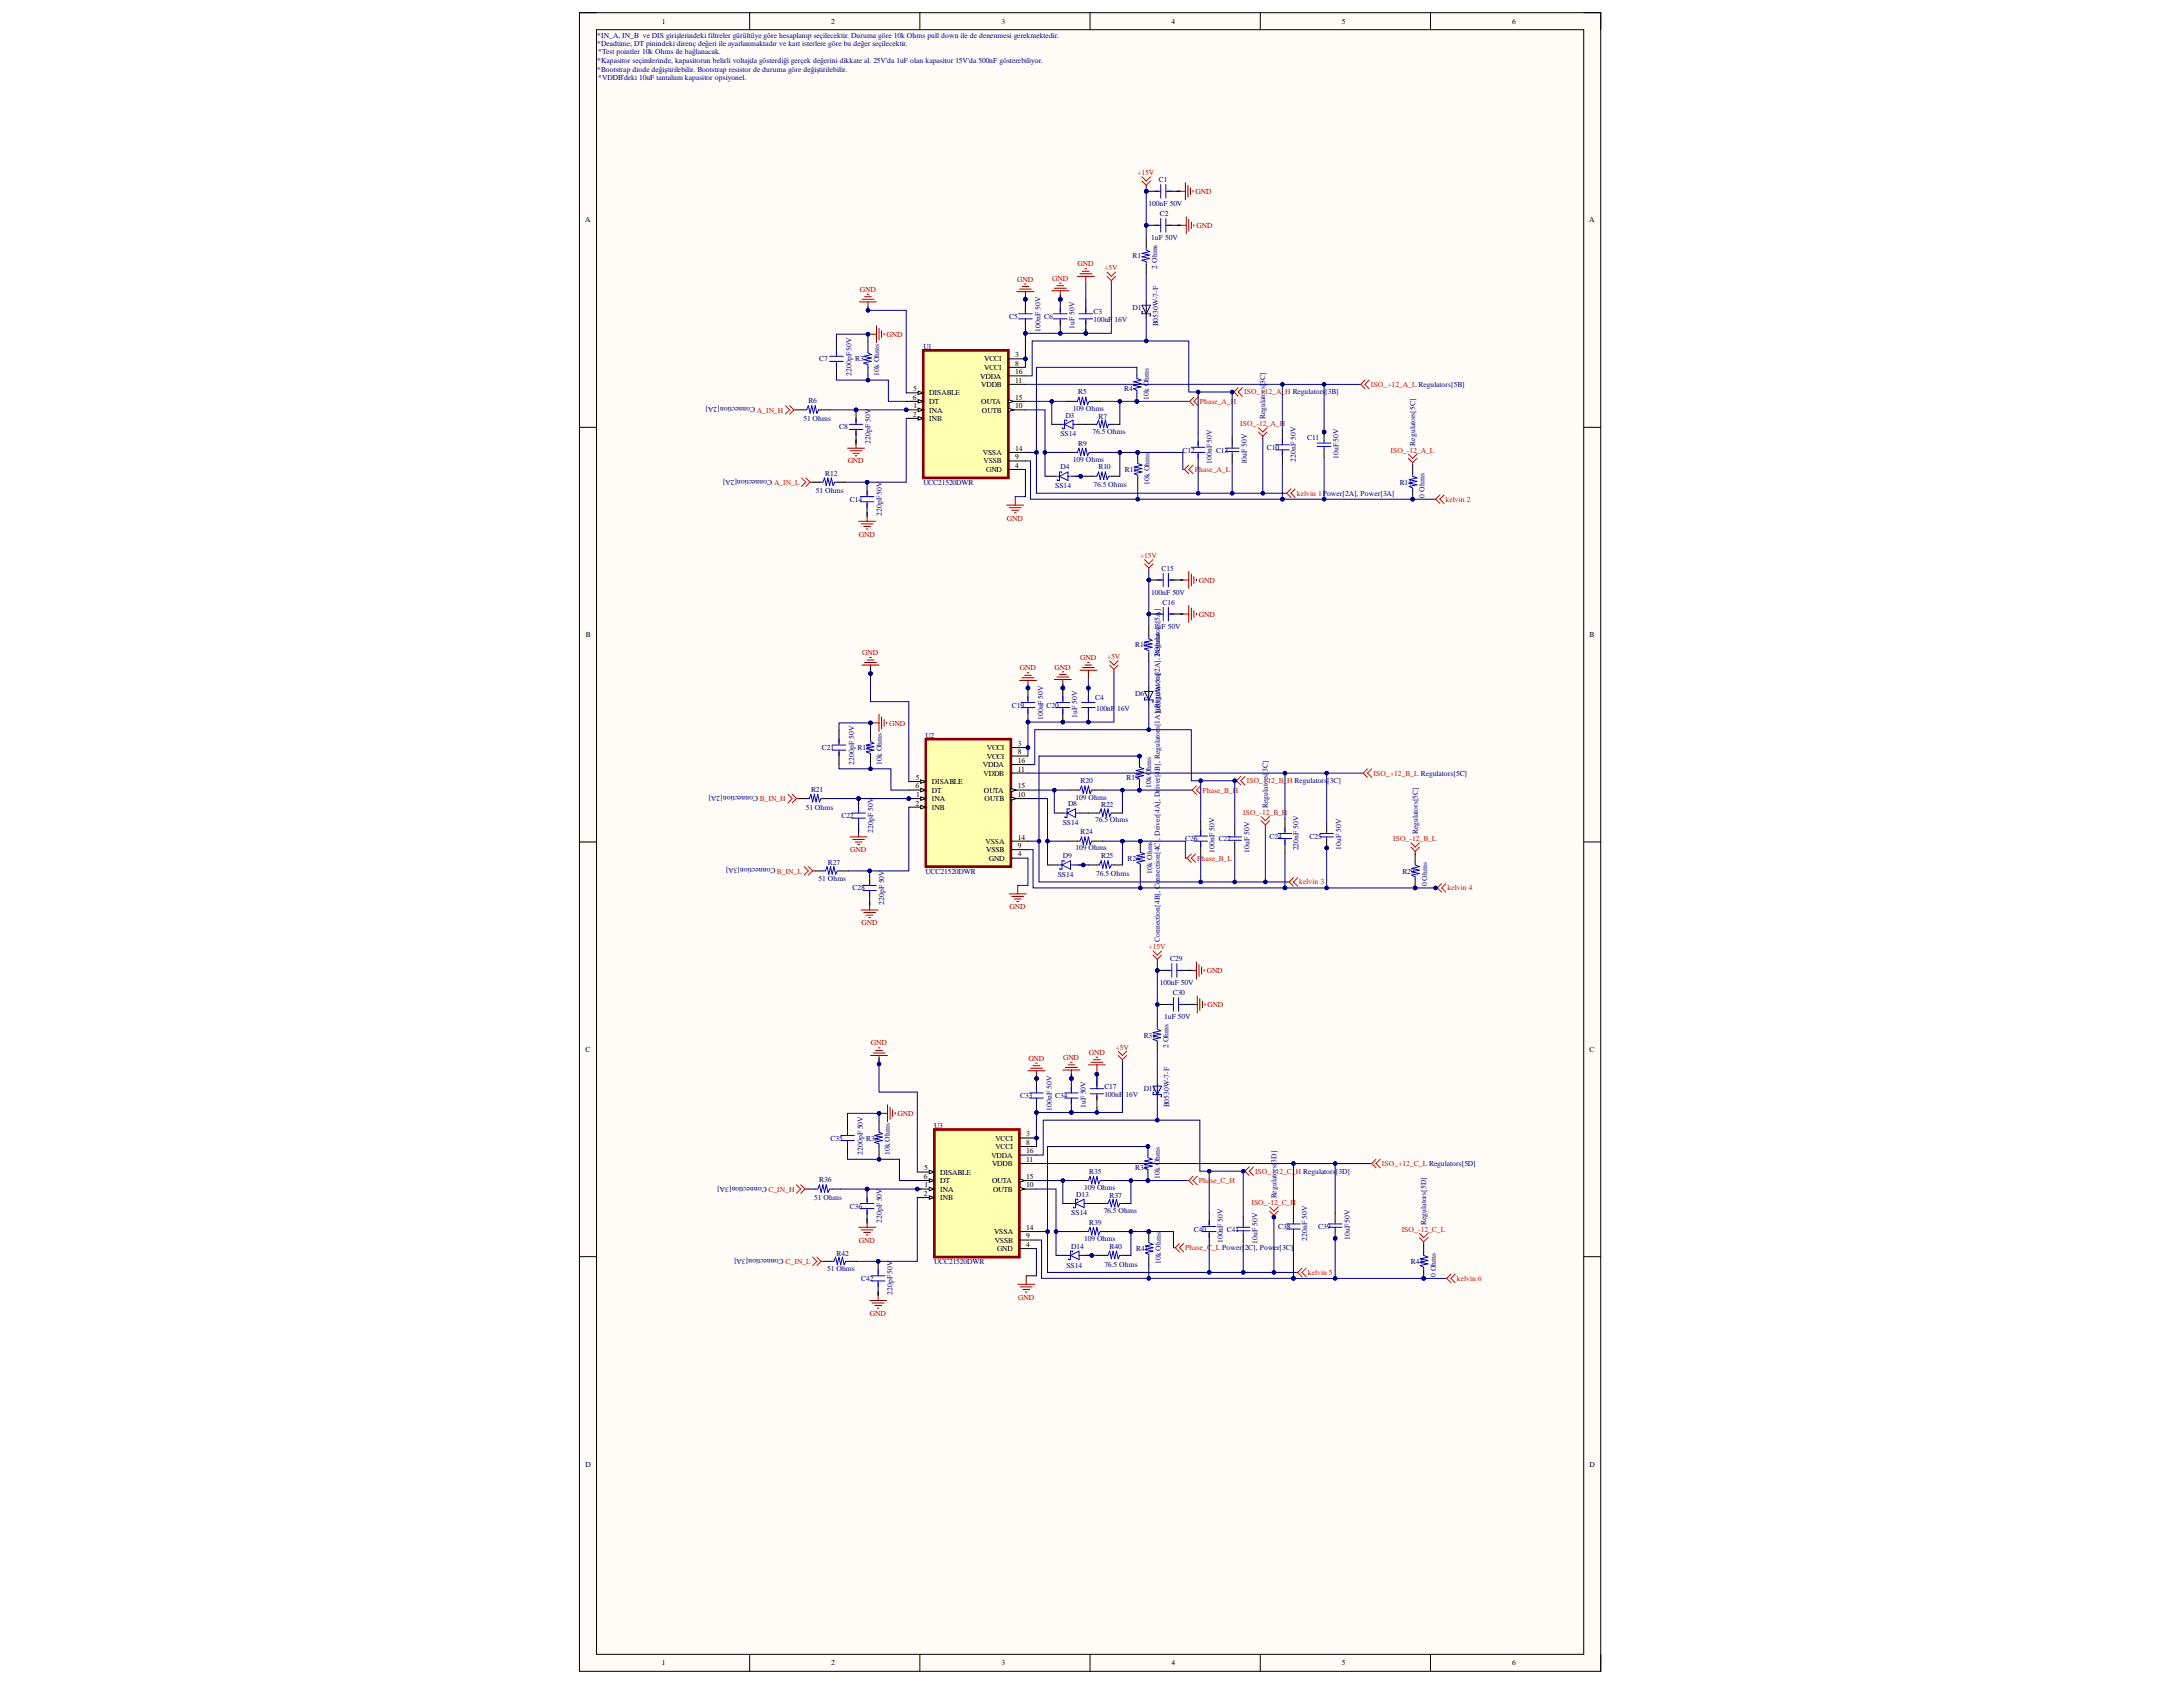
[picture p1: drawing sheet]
<svg xmlns="http://www.w3.org/2000/svg" width="279mm" height="216mm" viewBox="0 0 279 216" stroke-linecap="round" stroke-linejoin="round" font-family="sans-serif">
<defs><g id="words">
<g font-size="1" fill="#000080">
<text x="76.4" y="4.8">*IN_A, IN_B ve DIS girişlerindeki filtreler gürültüye göre hesaplanıp seçilecektir. Duruma göre 10k Ohms pull down ile de denenmesi gerekmektedir.</text>
<text x="76.4" y="5.9">*Deadtime, DT pinindeki direnç değeri ile ayarlanmaktadır ve kart isterlere göre bu değer seçilecektir.</text>
<text x="76.4" y="8.1">*Kapasitor seçimlerinde, kapasitorun belirli voltajda gösterdiği gerçek değerini dikkate al. 25V'da 1uF olan kapasitor 15V'da 500nF gösterebiliyor.</text>
<text x="76.4" y="9.2">*Bootstrap diode değiştirilebilir. Bootstrap resistor de duruma göre değiştirilebilir.</text>
<text x="76.6" y="7">*Test pointler 10k Ohms ile bağlanacak.</text>
<text x="76.6" y="10.2">*VDDB'deki 10uF tantalum kapasitor opsiyonel.</text>
<text x="148.3" y="23.3">C1</text>
<text x="147" y="26.4">100nF 50V</text>
<text x="148.5" y="27.7">C2</text>
<text x="144.9" y="33.1">R1</text>
<text x="147.4" y="30.7">1uF 50V</text>
<text x="148.1" y="34.4" transform="rotate(-90 148.1 34.4)">2 Ohms</text>
<text x="129.2" y="40.8">C5</text>
<text x="133.7" y="40.8">C6</text>
<text x="140" y="40.2">C3</text>
<text x="140" y="41.3">100nF</text>
<text x="142.7" y="41.3">16V</text>
<text x="144.9" y="39.6">D1</text>
<text x="148.2" y="41.8" transform="rotate(-90 148.2 41.8)">B0530W-7-F</text>
<text x="104.9" y="46.3">C7</text>
<text x="109.5" y="46.3">R3</text>
<text x="118.2" y="44.6">U1</text>
<text x="133.2" y="42.5" transform="rotate(-90 133.2 42.5)">100nF 50V</text>
<text x="137.5" y="42.1" transform="rotate(-90 137.5 42.1)">1uF 50V</text>
<text x="96.7" y="52.1" transform="rotate(-180 96.7 52.1)">Connection[2A]</text>
<text x="102.8" y="53.9">51 Ohms</text>
<text x="103.5" y="51.6">R6</text>
<text x="109" y="48.1" transform="rotate(-90 109 48.1)">2200pF 50V</text>
<text x="112.5" y="48.1" transform="rotate(-90 112.5 48.1)">10k Ohms</text>
<text x="136.4" y="53.4">D3</text>
<text x="137.3" y="52.6">109 Ohms</text>
<text x="138" y="50.5">R5</text>
<text x="140.6" y="53.6">R7</text>
<text x="143.9" y="50.1">R4</text>
<text x="147.1" y="51.2" transform="rotate(-90 147.1 51.2)">10k Ohms</text>
<text x="161.9" y="53.7" transform="rotate(-90 161.9 53.7)">Regulators[</text>
<text x="161.9" y="49.1" transform="rotate(-90 161.9 49.1)">3C]</text>
<text x="107.4" y="55">C8</text>
<text x="111.4" y="56.8" transform="rotate(-90 111.4 56.8)">220pF 50V</text>
<text x="135.7" y="55.9">SS14</text>
<text x="137.3" y="59.1">109 Ohms</text>
<text x="138" y="57">R9</text>
<text x="139.8" y="55.5">76.5 Ohms</text>
<text x="151.4" y="57.9">C12</text>
<text x="155.1" y="59.4" transform="rotate(-90 155.1 59.4)">100nF 50V</text>
<text x="155.6" y="57.9">C13</text>
<text x="159.6" y="59.4" transform="rotate(-90 159.6 59.4)">10uF 50V</text>
<text x="162.1" y="57.6">C10</text>
<text x="165.9" y="59.1" transform="rotate(-90 165.9 59.1)">220nF 50V</text>
<text x="167.3" y="56.3">C11</text>
<text x="171.3" y="58.8" transform="rotate(-90 171.3 58.8)">10uF 50V</text>
<text x="181.1" y="57" transform="rotate(-90 181.1 57)">Regulators[5C]</text>
<text x="98.8" y="61.4" transform="rotate(-180 98.8 61.4)">Connection[2A]</text>
<text x="104.4" y="63">51 Ohms</text>
<text x="105.6" y="61">R12</text>
<text x="108.8" y="64.2">C14</text>
<text x="118.2" y="62.1">UCC21520DWR</text>
<text x="135" y="62.5">SS14</text>
<text x="135.7" y="60.1">D4</text>
<text x="140" y="62.4">76.5 Ohms</text>
<text x="140.6" y="60.1">R10</text>
<text x="144" y="60.4">R11</text>
<text x="147.1" y="62" transform="rotate(-90 147.1 62)">10k Ohms</text>
<text x="179.1" y="62.1">R14</text>
<text x="182.3" y="63.7" transform="rotate(-90 182.3 63.7)">0 Ohms</text>
<text x="112.8" y="66.1" transform="rotate(-90 112.8 66.1)">220pF 50V</text>
<text x="147.4" y="76.1">100nF 50V</text>
<text x="148.7" y="73.1">C15</text>
<text x="148.8" y="77.4">C16</text>
<text x="145.3" y="82.9">R16</text>
<text x="147.7" y="80.4">1uF 50V</text>
<text x="148.5" y="83.3" transform="rotate(-90 148.5 83.3)">egulators[5A]</text>
<text x="140.2" y="89.6">C4</text>
<text x="145.3" y="89">D6</text>
<text x="105.2" y="96">C21</text>
<text x="109.8" y="96">R18</text>
<text x="118.5" y="94.4">U2</text>
<text x="129.5" y="90.5">C19</text>
<text x="133.5" y="92.2" transform="rotate(-90 133.5 92.2)">100nF 50V</text>
<text x="133.9" y="90.5">C20</text>
<text x="137.9" y="91.9" transform="rotate(-90 137.9 91.9)">1uF 50V</text>
<text x="140.3" y="91">100nF</text>
<text x="143" y="91">16V</text>
<text x="148.5" y="93.3" transform="rotate(-90 148.5 93.3)">s[1A]B0530W-7-F2A],2ROhms</text>
<text x="148.5" y="91.1" transform="rotate(-90 148.5 91.1)">, Regulators[</text>
<text x="97" y="101.9" transform="rotate(-180 97 101.9)">Connection[2A]</text>
<text x="103.8" y="101.4">R21</text>
<text x="109.3" y="97.9" transform="rotate(-90 109.3 97.9)">2200pF 50V</text>
<text x="112.8" y="97.9" transform="rotate(-90 112.8 97.9)">10k Ohms</text>
<text x="138.3" y="100.3">R20</text>
<text x="144.2" y="99.8">R19</text>
<text x="147.4" y="100.9" transform="rotate(-90 147.4 100.9)">10k Ohms</text>
<text x="148.5" y="101" transform="rotate(-90 148.5 101)">iver[4B], Regulator</text>
<text x="162.3" y="98.8" transform="rotate(-90 162.3 98.8)">3C]</text>
<text x="103.1" y="103.6">51 Ohms</text>
<text x="107.7" y="104.7">C22</text>
<text x="111.7" y="106.6" transform="rotate(-90 111.7 106.6)">220pF 50V</text>
<text x="136" y="105.6">SS14</text>
<text x="136.7" y="103.2">D8</text>
<text x="137.7" y="102.3">109 Ohms</text>
<text x="138.3" y="106.8">R24</text>
<text x="140.2" y="105.3">76.5 Ohms</text>
<text x="140.9" y="103.3">R22</text>
<text x="148.5" y="107.5" transform="rotate(-90 148.5 107.5)">, Driver[4A], Dr</text>
<text x="151.7" y="107.7">C26</text>
<text x="156" y="107.7">C27</text>
<text x="162.3" y="103.4" transform="rotate(-90 162.3 103.4)">Regulators[</text>
<text x="162.5" y="107.3">C24</text>
<text x="167.6" y="107.3">C25</text>
<text x="181.5" y="106.8" transform="rotate(-90 181.5 106.8)">Regulators[5C]</text>
<text x="99.2" y="111.1" transform="rotate(-180 99.2 111.1)">Connection[3A]</text>
<text x="104.8" y="112.8">51 Ohms</text>
<text x="106" y="110.7">R27</text>
<text x="109.1" y="114">C28</text>
<text x="118.5" y="111.8">UCC21520DWR</text>
<text x="135.4" y="112.2">SS14</text>
<text x="136" y="109.8">D9</text>
<text x="137.7" y="108.8">109 Ohms</text>
<text x="140.3" y="112.1">76.5 Ohms</text>
<text x="140.9" y="109.8">R25</text>
<text x="144.3" y="110.2">R26</text>
<text x="147.5" y="111.8" transform="rotate(-90 147.5 111.8)">10k Ohms</text>
<text x="148.5" y="112.7" transform="rotate(-90 148.5 112.7)">nnection[4C]</text>
<text x="155.4" y="109.2" transform="rotate(-90 155.4 109.2)">100nF 50V</text>
<text x="159.9" y="109.2" transform="rotate(-90 159.9 109.2)">10uF 50V</text>
<text x="166.2" y="108.8" transform="rotate(-90 166.2 108.8)">220nF 50V</text>
<text x="171.7" y="108.8" transform="rotate(-90 171.7 108.8)">10uF 50V</text>
<text x="179.5" y="111.8">R29</text>
<text x="182.7" y="113.4" transform="rotate(-90 182.7 113.4)">0 Ohms</text>
<text x="113.1" y="115.8" transform="rotate(-90 113.1 115.8)">220pF 50V</text>
<text x="148.5" y="120.6" transform="rotate(-90 148.5 120.6)">Connection[4B], Co</text>
<text x="149.8" y="123">C29</text>
<text x="148.5" y="126">100nF 50V</text>
<text x="149" y="130.4">1uF 50V</text>
<text x="150.1" y="127.4">C30</text>
<text x="146.4" y="132.8">R31</text>
<text x="149.5" y="134.1" transform="rotate(-90 149.5 134.1)">2 Ohms</text>
<text x="130.6" y="140.5">C33</text>
<text x="134.6" y="142.1" transform="rotate(-90 134.6 142.1)">100nF 50V</text>
<text x="135" y="140.5">C34</text>
<text x="139" y="141.8" transform="rotate(-90 139 141.8)">1uF 50V</text>
<text x="141.3" y="139.4">C17</text>
<text x="141.3" y="140.4">100nF</text>
<text x="144" y="140.4">16V</text>
<text x="146.4" y="139.6">D11</text>
<text x="149.6" y="141.7" transform="rotate(-90 149.6 141.7)">B0530W-7-F</text>
<text x="106.3" y="146">C35</text>
<text x="110.4" y="147.8" transform="rotate(-90 110.4 147.8)">2200pF 50V</text>
<text x="110.9" y="146">R33</text>
<text x="113.9" y="147.8" transform="rotate(-90 113.9 147.8)">10k Ohms</text>
<text x="119.6" y="144.3">U3</text>
<text x="145.3" y="149.8">R34</text>
<text x="163.4" y="148.8" transform="rotate(-90 163.4 148.8)">3D]</text>
<text x="98.1" y="151.9" transform="rotate(-180 98.1 151.9)">Connection[3A]</text>
<text x="104.2" y="153.6">51 Ohms</text>
<text x="104.9" y="151.3">R36</text>
<text x="108.8" y="154.7">C36</text>
<text x="137.1" y="155.5">SS14</text>
<text x="137.8" y="153.2">D13</text>
<text x="138.8" y="152.3">109 Ohms</text>
<text x="139.4" y="150.2">R35</text>
<text x="141.3" y="155.2">76.5 Ohms</text>
<text x="142" y="153.3">R37</text>
<text x="148.5" y="150.8" transform="rotate(-90 148.5 150.8)">10k Ohms</text>
<text x="163.4" y="153.4" transform="rotate(-90 163.4 153.4)">Regulators[</text>
<text x="100.3" y="161.1" transform="rotate(-180 100.3 161.1)">Connection[3A]</text>
<text x="107.1" y="160.7">R42</text>
<text x="112.8" y="156.5" transform="rotate(-90 112.8 156.5)">220pF 50V</text>
<text x="119.6" y="161.7">UCC21520DWR</text>
<text x="137.1" y="159.8">D14</text>
<text x="138.8" y="158.8">109 Ohms</text>
<text x="139.4" y="156.8">R39</text>
<text x="142" y="159.8">R40</text>
<text x="145.4" y="160.1">R41</text>
<text x="148.6" y="161.7" transform="rotate(-90 148.6 161.7)">10k Ohms</text>
<text x="152.8" y="157.6">C40</text>
<text x="156.5" y="159.1" transform="rotate(-90 156.5 159.1)">100nF 50V</text>
<text x="157" y="157.6">C41</text>
<text x="159.3" y="160">2C], Power[3C]</text>
<text x="161" y="159.2" transform="rotate(-90 161 159.2)">10uF 50V</text>
<text x="163.6" y="157.3">C38</text>
<text x="167.3" y="158.8" transform="rotate(-90 167.3 158.8)">220nF 50V</text>
<text x="168.7" y="157.3">C39</text>
<text x="172.8" y="158.7" transform="rotate(-90 172.8 158.7)">10uF 50V</text>
<text x="180.6" y="161.7">R44</text>
<text x="182.5" y="156.8" transform="rotate(-90 182.5 156.8)">Regulators[5D]</text>
<text x="105.9" y="162.7">51 Ohms</text>
<text x="110.2" y="163.9">C42</text>
<text x="114.2" y="165.8" transform="rotate(-90 114.2 165.8)">220pF 50V</text>
<text x="136.5" y="162.2">SS14</text>
<text x="141.3" y="162.1">76.5 Ohms</text>
<text x="183.8" y="163.4" transform="rotate(-90 183.8 163.4)">0 Ohms</text>
</g>
<g font-size="1">
<text x="84.7" y="3">1</text>
<text x="106.4" y="3">2</text>
<text x="128.2" y="3">3</text>
<text x="149.9" y="3">4</text>
<text x="171.7" y="3">5</text>
<text x="193.5" y="3">6</text>
<text x="74.9" y="28.5">A</text>
<text x="203.4" y="28.5">A</text>
<text x="126" y="46.3">VCCI</text>
<text x="126" y="47.4">VCCI</text>
<text x="129.9" y="45.7">3</text>
<text x="129.9" y="46.8">8</text>
<text x="129.9" y="47.9">16</text>
<text x="116.8" y="51.2">6</text>
<text x="116.8" y="53.3">2</text>
<text x="116.9" y="50.1">5</text>
<text x="116.9" y="52.3">1</text>
<text x="118.9" y="50.6">DISABLE</text>
<text x="118.9" y="51.7">DT</text>
<text x="118.9" y="52.8">INA</text>
<text x="118.9" y="53.9">INB</text>
<text x="125.4" y="48.5">VDDA</text>
<text x="125.6" y="49.5">VDDB</text>
<text x="125.6" y="51.7">OUTA</text>
<text x="125.7" y="52.8">OUTB</text>
<text x="129.9" y="49">11</text>
<text x="129.9" y="51.2">15</text>
<text x="129.9" y="52.3">10</text>
<text x="125.8" y="58.2">VSSA</text>
<text x="125.9" y="59.3">VSSB</text>
<text x="129.9" y="57.7">14</text>
<text x="129.9" y="58.8">9</text>
<text x="129.9" y="59.9">4</text>
<text x="126.2" y="60.4">GND</text>
<text x="75" y="81.5">B</text>
<text x="203.5" y="81.5">B</text>
<text x="126.3" y="96">VCCI</text>
<text x="130.3" y="95.4">3</text>
<text x="117.2" y="100.9">6</text>
<text x="117.2" y="99.8">5</text>
<text x="117.2" y="102">1</text>
<text x="119.3" y="100.3">DISABLE</text>
<text x="119.3" y="101.4">DT</text>
<text x="125.8" y="98.2">VDDA</text>
<text x="125.9" y="99.3">VDDB</text>
<text x="125.9" y="101.4">OUTA</text>
<text x="126.3" y="97.1">VCCI</text>
<text x="130.3" y="96.5">8</text>
<text x="130.3" y="97.6">16</text>
<text x="130.3" y="98.7">11</text>
<text x="130.3" y="100.9">15</text>
<text x="130.3" y="102">10</text>
<text x="117.2" y="103.1">2</text>
<text x="119.3" y="102.5">INA</text>
<text x="119.3" y="103.6">INB</text>
<text x="126" y="102.5">OUTB</text>
<text x="126.1" y="108">VSSA</text>
<text x="130.3" y="107.4">14</text>
<text x="126.2" y="109.1">VSSB</text>
<text x="126.5" y="110.2">GND</text>
<text x="130.3" y="108.5">9</text>
<text x="130.3" y="109.6">4</text>
<text x="74.9" y="134.6">C</text>
<text x="203.5" y="134.6">C</text>
<text x="118.3" y="149.8">5</text>
<text x="126.9" y="148.1">VDDA</text>
<text x="127" y="149.2">VDDB</text>
<text x="127.4" y="146">VCCI</text>
<text x="127.4" y="147">VCCI</text>
<text x="131.3" y="145.4">3</text>
<text x="131.3" y="146.5">8</text>
<text x="131.3" y="147.6">16</text>
<text x="131.3" y="148.7">11</text>
<text x="118.3" y="150.9">6</text>
<text x="118.3" y="153">2</text>
<text x="118.3" y="151.9">1</text>
<text x="120.3" y="150.3">DISABLE</text>
<text x="120.3" y="151.4">DT</text>
<text x="120.3" y="152.5">INA</text>
<text x="120.3" y="153.6">INB</text>
<text x="127" y="151.4">OUTA</text>
<text x="127.1" y="152.5">OUTB</text>
<text x="131.3" y="150.9">15</text>
<text x="131.3" y="151.9">10</text>
<text x="127.2" y="157.9">VSSA</text>
<text x="127.3" y="159">VSSB</text>
<text x="127.6" y="160.1">GND</text>
<text x="131.3" y="157.4">14</text>
<text x="131.3" y="158.5">9</text>
<text x="131.3" y="159.6">4</text>
<text x="74.9" y="187.7">D</text>
<text x="203.5" y="187.7">D</text>
<text x="84.7" y="213.1">1</text>
<text x="106.4" y="213.1">2</text>
<text x="128.2" y="213.1">3</text>
<text x="149.9" y="213.1">4</text>
<text x="171.7" y="213.1">5</text>
<text x="193.5" y="213.1">6</text>
</g>
<g font-size="1" fill="#f00">
<text x="145.6" y="22.4">+15V</text>
<text x="141.3" y="34.6">+5V</text>
<text x="96.9" y="52.8">A_IN_H</text>
<text x="153.6" y="51.7">Phase_A_H</text>
<text x="159.2" y="50.5">ISO_+12_A_H Regulators[3B]</text>
<text x="175.5" y="49.5">ISO_+12_A_L Regulators[5B]</text>
<text x="158.7" y="54.5">ISO_-12_A_H</text>
<text x="178" y="57.9">ISO_-12_A_L</text>
<text x="99.1" y="62.1">A_IN_L</text>
<text x="152.9" y="60.4">Phase_A_L</text>
<text x="166" y="63.5">kelvin 1Power[2A], Power[3A]</text>
<text x="185" y="64.2">kelvin 2</text>
<text x="145.9" y="71.4">+15V</text>
<text x="141.7" y="84.4">+5V</text>
<text x="153.9" y="101.4">Phase_B_H</text>
<text x="159.6" y="100.3">ISO_+12_B_</text>
<text x="164.8" y="100.3">H Regulators[3C]</text>
<text x="175.8" y="99.3">ISO_+12_B_L Regulators[5C]</text>
<text x="97.2" y="102.5">B_IN_H</text>
<text x="159.1" y="104.3">ISO_-12_B_H</text>
<text x="178.3" y="107.7">ISO_-12_B_L</text>
<text x="99.4" y="111.8">B_IN_L</text>
<text x="153.2" y="110.2">Phase_B_L</text>
<text x="166.3" y="113.2">kelvin 3</text>
<text x="185.3" y="114">kelvin 4</text>
<text x="147" y="121.5">+15V</text>
<text x="142.8" y="134.3">+5V</text>
<text x="176.9" y="149.2">ISO_+12_C_L Regulators[5D]</text>
<text x="98.3" y="152.5">C_IN_H</text>
<text x="153.4" y="151.4">Phase_C_H</text>
<text x="160.2" y="154.3">ISO_-12_C_H</text>
<text x="160.6" y="150.2">ISO_+12_C_</text>
<text x="165.9" y="150.2">H Regulators[3D]</text>
<text x="100.5" y="161.7">C_IN_L</text>
<text x="151.7" y="160">Phase_C_L Power[</text>
<text x="179.4" y="157.6">ISO_-12_C_L</text>
<text x="167.4" y="163.2">kelvin 5</text>
<text x="186.5" y="163.9">kelvin 6</text>
</g>
<g font-size="1" fill="#800000">
<text x="153" y="24.8">GND</text>
<text x="153.1" y="29.2">GND</text>
<text x="134.7" y="35.9">GND</text>
<text x="137.9" y="34">GND</text>
<text x="110.1" y="37.3">GND</text>
<text x="130.2" y="36">GND</text>
<text x="113.5" y="43.1">GND</text>
<text x="108.5" y="59.3">GND</text>
<text x="109.9" y="68.7">GND</text>
<text x="128.9" y="66.6">GND</text>
<text x="153.4" y="74.6">GND</text>
<text x="110.4" y="83.8">GND</text>
<text x="153.4" y="78.9">GND</text>
<text x="130.5" y="85.8">GND</text>
<text x="135" y="85.7">GND</text>
<text x="138.3" y="84.5">GND</text>
<text x="113.8" y="92.9">GND</text>
<text x="108.8" y="109.1">GND</text>
<text x="110.3" y="118.4">GND</text>
<text x="129.2" y="116.4">GND</text>
<text x="154.5" y="124.5">GND</text>
<text x="154.5" y="128.9">GND</text>
<text x="111.5" y="133.8">GND</text>
<text x="131.6" y="135.8">GND</text>
<text x="136.1" y="135.6">GND</text>
<text x="139.4" y="135">GND</text>
<text x="114.9" y="142.8">GND</text>
<text x="109.9" y="159">GND</text>
<text x="130.3" y="166.3">GND</text>
<text x="111.3" y="168.4">GND</text>
</g>
</g></defs>
<path d="M74.2 1.6h130.7v212.3h-130.7z" fill-rule="evenodd" fill="#fffcf8"/>
<path d="M74.2 1.6h130.7v212.3h-130.7z" fill="none" stroke="#000" stroke-width=".13"/>
<path d="M76.3 3.8h126.4v207.9h-126.4z" fill-rule="evenodd" fill="#fffcf8"/>
<g fill="none" stroke="#000" stroke-width=".13">
<path d="M74.2 1.6h2.1M76.3 3.8h126.4v207.9h-126.4zM95.9 1.6v2.2M117.7 1.6v2.2M139.5 1.6v2.2M161.3 1.6v2.2M183.1 1.6v2.2M202.7 1.6h2.2v2.2M74.2 54.7h2.1M202.7 54.7h2.2M74.2 107.8h2.1M202.7 107.8h2.2"/>
<path d="M74.2 160.8h2.1M202.7 160.8h2.2M95.9 211.7v2.2M117.7 211.7v2.2M139.5 211.7v2.2M161.3 211.7v2.2M183.1 211.7v2.2M204.9 211.7v2.2"/>
</g>
<circle cx="116" cy="52.5" r=".22" fill="#000080"/>
<circle cx="116" cy="52.5" r=".22" fill="none" stroke="#000080" stroke-width=".13"/>
<circle cx="131.2" cy="45.9" r=".22" fill="#000080"/>
<circle cx="131.2" cy="45.9" r=".22" fill="none" stroke="#000080" stroke-width=".13"/>
<path d="M118.2 44.8h10.9v16.4h-10.9z" fill-rule="evenodd" fill="#ffffb0"/>
<path d="M118.2 44.8h10.9v16.4h-10.9z" fill="none" stroke="#800000" stroke-width=".34"/>
<path d="M116 50.3h2.2" fill="none" stroke="#000" stroke-width=".13"/>
<path d="M117.5 50.1l.7 .2-.7 .2z" fill="#f8fcff"/>
<path d="M116 51.4h2.2M117.5 50.1l.7 .2-.7 .2z" fill="none" stroke="#000" stroke-width=".13"/>
<path d="M117.5 51.2l.7 .2-.7 .2z" fill="#f8fcff"/>
<path d="M116 52.5h2.2M117.5 51.2l.7 .2-.7 .2z" fill="none" stroke="#000" stroke-width=".13"/>
<path d="M117.5 52.2l.7 .3-.7 .2z" fill="#f8fcff"/>
<path d="M117.5 52.2l.7 .3-.7 .2z" fill="none" stroke="#000" stroke-width=".13"/>
<circle cx="116" cy="52.5" r=".22" fill="#000080"/>
<circle cx="116" cy="52.5" r=".22" fill="none" stroke="#000080" stroke-width=".13"/>
<path d="M116 53.5h2.2" fill="none" stroke="#000" stroke-width=".13"/>
<path d="M117.5 53.3l.7 .2-.7 .3z" fill="#f8fcff"/>
<path d="M117.5 53.3l.7 .2-.7 .3zM129.1 45.9h2.1" fill="none" stroke="#000" stroke-width=".13"/>
<circle cx="131.2" cy="45.9" r=".22" fill="#000080"/>
<circle cx="131.2" cy="45.9" r=".22" fill="none" stroke="#000080" stroke-width=".13"/>
<path d="M129.1 47h2.1M129.1 48.1h2.1M129.1 49.2h2.1M129.1 51.4h2.1" fill="none" stroke="#000" stroke-width=".13"/>
<path d="M129.1 51.2l.6 .2-.6 .2z" fill="#f8fcff"/>
<path d="M129.1 51.2l.6 .2-.6 .2zM129.1 52.5h2.1" fill="none" stroke="#000" stroke-width=".13"/>
<path d="M129.1 52.2l.6 .3-.6 .2z" fill="#f8fcff"/>
<path d="M129.1 52.2l.6 .3-.6 .2zM129.1 57.9h2.1M129.1 59h2.1M103.9 61.7h1.1M107.2 61.7h1.1M129.1 60.1h2.1" fill="none" stroke="#000" stroke-width=".13"/>
<path d="M105 61.7h.3l.2-.5 .3 .9 .2-.9 .2 .9 .2-.9 .2 .9 .2-.4h.4" fill="none" stroke="#00f" stroke-width=".13"/>
<circle cx="111" cy="61.7" r=".22" fill="#000080"/>
<circle cx="111" cy="61.7" r=".22" fill="none" stroke="#000080" stroke-width=".13"/>
<path d="M111 61.7v1.6M111 64.4v1.7" fill="none" stroke="#000" stroke-width=".13"/>
<circle cx="111" cy="61.7" r=".22" fill="#000080"/>
<circle cx="111" cy="61.7" r=".22" fill="none" stroke="#000080" stroke-width=".13"/>
<path d="M102.9 52.5h.3l.3-.6 .2 1 .2-1 .2 1 .2-1 .3 1 .2-.4h.3M110.1 64.2h1.8M110.1 63.6h1.8M111 62.8v.8M111 64.2v.8" fill="none" stroke="#00f" stroke-width=".13"/>
<path d="M109.9 66.7h2.2M110.2 67h1.5M110.5 67.4h.9M110.9 67.7h.2M111 65.6v1.1" fill="none" stroke="#800000" stroke-width=".13"/>
<path d="M101.8 52.5h1.1M105.1 52.5h1.1" fill="none" stroke="#000" stroke-width=".13"/>
<circle cx="109.6" cy="52.5" r=".22" fill="#000080"/>
<circle cx="109.6" cy="52.5" r=".22" fill="none" stroke="#000080" stroke-width=".13"/>
<path d="M109.6 52.5v1.6M109.6 55.2v1.6" fill="none" stroke="#000" stroke-width=".13"/>
<circle cx="109.6" cy="52.5" r=".22" fill="#000080"/>
<circle cx="109.6" cy="52.5" r=".22" fill="none" stroke="#000080" stroke-width=".13"/>
<path d="M108.7 55h1.7M108.7 54.3h1.7M109.6 53.5v.8M109.6 55v.7" fill="none" stroke="#00f" stroke-width=".13"/>
<path d="M110 38.6h2.2M110.3 38.3h1.6M110.7 38h.8M111 37.6h.2M111.1 38.6v1.1M108.5 57.4h2.2M108.8 57.7h1.5M109.1 58h.9M109.5 58.3h.2M109.6 56.3v1.1" fill="none" stroke="#800000" stroke-width=".13"/>
<path d="M100.5 51.9l.6 .6-.6 .5M101.1 51.9l.5 .6M101.6 52.5l-.5 .5M101.6 52.5h.2M102.6 61.2l.5 .5-.5 .6M103.1 61.2l.6 .5M103.7 61.7l-.6 .6M103.7 61.7h.2" fill="none" stroke="#f00" stroke-width=".13"/>
<circle cx="111.1" cy="39.7" r=".22" fill="#000080"/>
<circle cx="111.1" cy="39.7" r=".22" fill="none" stroke="#000080" stroke-width=".13"/>
<path d="M107.1 43.7v1.7M107.1 46.5v1.6M111.1 43.7v1.1M111.1 47v1.1" fill="none" stroke="#000" stroke-width=".13"/>
<path d="M106.2 46.2h1.7M106.2 45.6h1.7M107.1 44.8v.8M107.1 46.2v.8M111.1 44.8v.4l.4 .2-1 .2 1 .2-1 .2 1 .2-1 .3 .6 .2v.3" fill="none" stroke="#00f" stroke-width=".13"/>
<path d="M111.1 42.8h1.1M112.2 41.7v2.2M112.5 42v1.5M112.8 42.3v.9M113.2 42.7v.2" fill="none" stroke="#800000" stroke-width=".13"/>
<circle cx="111.1" cy="42.8" r=".22" fill="#000080"/>
<circle cx="111.1" cy="42.8" r=".22" fill="none" stroke="#000080" stroke-width=".13"/>
<path d="M130.1 37.3h2.2M130.5 37h1.5M130.8 36.7h.9M131.1 36.3h.2M131.2 37.3v1.1M134.6 37.2h2.2M134.9 36.9h1.6M135.3 36.6h.8M135.6 36.2h.2M135.7 37.2v1.1" fill="none" stroke="#800000" stroke-width=".13"/>
<circle cx="135.7" cy="38.3" r=".22" fill="#000080"/>
<circle cx="135.7" cy="38.3" r=".22" fill="none" stroke="#000080" stroke-width=".13"/>
<path d="M141.7 34.8l.5 .6 .6-.6M141.7 35.4l.5 .5M142.2 35.9v.2M142.8 35.4l-.6 .5M146.2 22.6l.5 .6 .6-.6M146.2 23.2l.5 .5M146.7 23.7v.2M147.3 23.2l-.6 .5" fill="none" stroke="#f00" stroke-width=".13"/>
<path d="M150.6 24.5h1.1M150.7 28.8h1.1M151.7 23.4v2.2M151.8 27.7v2.2M152 23.7v1.5M152.1 28.1v1.5M152.4 24v.9M152.5 28.4v.9M152.7 24.4v.2M152.8 28.7v.2" fill="none" stroke="#800000" stroke-width=".13"/>
<circle cx="146.7" cy="24.5" r=".22" fill="#000080"/>
<circle cx="146.7" cy="24.5" r=".22" fill="none" stroke="#000080" stroke-width=".13"/>
<path d="M146.7 24.5h1.6M149.4 24.5h1.7" fill="none" stroke="#000" stroke-width=".13"/>
<circle cx="146.7" cy="24.5" r=".22" fill="#000080"/>
<circle cx="146.7" cy="24.5" r=".22" fill="none" stroke="#000080" stroke-width=".13"/>
<path d="M147.8 24.5h.8M148.6 23.6v1.8M149.2 23.6v1.8M149.2 24.5h.8" fill="none" stroke="#00f" stroke-width=".13"/>
<circle cx="146.7" cy="28.8" r=".22" fill="#000080"/>
<circle cx="146.7" cy="28.8" r=".22" fill="none" stroke="#000080" stroke-width=".13"/>
<path d="M146.7 28.8h1.6M149.4 28.8h1.7" fill="none" stroke="#000" stroke-width=".13"/>
<circle cx="146.7" cy="28.8" r=".22" fill="#000080"/>
<circle cx="146.7" cy="28.8" r=".22" fill="none" stroke="#000080" stroke-width=".13"/>
<path d="M147.8 28.8h.8M148.6 28v1.7M149.2 28v1.7M149.2 28.8h.8M137.6 57.9h.3l.2-.5 .2 .9 .2-.9 .3 .9 .2-.9 .2 .9 .2-.4h.3M156.8 57.4h1.8M156.8 57.8h1.8M157.7 57v.4M157.7 57.8v.3M140.1 60.9h.3l.2-.5 .2 1 .2-1 .3 1 .2-1 .2 1 .2-.5h.3" fill="none" stroke="#00f" stroke-width=".13"/>
<path d="M136.5 57.9h1.1M139.7 57.9h1.1M157.7 55.9v1.1M157.7 58.1v1.1M139 60.9h1.1M142.2 60.9h1.1" fill="none" stroke="#000" stroke-width=".13"/>
<path d="M157.7 50.2h.2M157.9 50.2l.6 .5M158.5 49.6l-.6 .6M159 49.6l-.5 .6 .5 .5" fill="none" stroke="#f00" stroke-width=".13"/>
<circle cx="157.7" cy="50.2" r=".22" fill="#000080"/>
<circle cx="157.7" cy="50.2" r=".22" fill="none" stroke="#000080" stroke-width=".13"/>
<path d="M173.9 49.2h.3M174.2 49.2l.5 .5M174.7 48.6l-.5 .6M175.2 48.6l-.5 .6 .5 .5" fill="none" stroke="#f00" stroke-width=".13"/>
<path d="M146.7 30.6v1.1M146.7 33.8v1.1M136.5 51.4h1.1M139 54.3h1.1M139.7 51.4h1.1M142.2 54.3h1.1" fill="none" stroke="#000" stroke-width=".13"/>
<path d="M146.7 31.7v.3l.4 .2-.9 .2 .9 .2-.9 .3 .9 .2-.9 .2 .5 .2v.3M137.6 51.4h.3l.2-.6 .2 1 .2-1 .3 1 .2-1 .2 1 .2-.4h.3M140.1 54.3h.3l.2-.5 .2 .9 .2-.9 .3 .9 .2-.9 .2 .9 .2-.4h.3" fill="none" stroke="#00f" stroke-width=".13"/>
<circle cx="145.6" cy="57.9" r=".22" fill="#000080"/>
<circle cx="145.6" cy="57.9" r=".22" fill="none" stroke="#000080" stroke-width=".13"/>
<path d="M145.6 57.9v1.1" fill="none" stroke="#000" stroke-width=".13"/>
<circle cx="145.6" cy="57.9" r=".22" fill="#000080"/>
<circle cx="145.6" cy="57.9" r=".22" fill="none" stroke="#000080" stroke-width=".13"/>
<path d="M145.6 61.2v1.1" fill="none" stroke="#000" stroke-width=".13"/>
<path d="M145.6 59v.3l.6 .2-1 .3 1 .2-1 .2 1 .2-1 .2 .4 .2v.4" fill="none" stroke="#00f" stroke-width=".13"/>
<circle cx="145.5" cy="51.4" r=".22" fill="#000080"/>
<circle cx="145.5" cy="51.4" r=".22" fill="none" stroke="#000080" stroke-width=".13"/>
<path d="M145.5 47v1.1M145.5 50.3v1.1" fill="none" stroke="#000" stroke-width=".13"/>
<circle cx="145.5" cy="51.4" r=".22" fill="#000080"/>
<circle cx="145.5" cy="51.4" r=".22" fill="none" stroke="#000080" stroke-width=".13"/>
<path d="M145.5 48.1v.3l.6 .2-1 .3 1 .2-1 .2 1 .2-1 .2 .4 .3v.3" fill="none" stroke="#00f" stroke-width=".13"/>
<circle cx="131.2" cy="38.3" r=".22" fill="#000080"/>
<circle cx="131.2" cy="38.3" r=".22" fill="none" stroke="#000080" stroke-width=".13"/>
<circle cx="131.2" cy="42.7" r=".22" fill="#000080"/>
<circle cx="131.2" cy="42.7" r=".22" fill="none" stroke="#000080" stroke-width=".13"/>
<path d="M131.2 38.3v1.6" fill="none" stroke="#000" stroke-width=".13"/>
<circle cx="131.2" cy="38.3" r=".22" fill="#000080"/>
<circle cx="131.2" cy="38.3" r=".22" fill="none" stroke="#000080" stroke-width=".13"/>
<path d="M131.2 41v1.7" fill="none" stroke="#000" stroke-width=".13"/>
<circle cx="131.2" cy="42.7" r=".22" fill="#000080"/>
<circle cx="131.2" cy="42.7" r=".22" fill="none" stroke="#000080" stroke-width=".13"/>
<path d="M131.2 39.4v.8M130.4 40.2h1.7M130.4 40.8h1.7M131.2 40.8v.8" fill="none" stroke="#00f" stroke-width=".13"/>
<circle cx="135.7" cy="38.3" r=".22" fill="#000080"/>
<circle cx="135.7" cy="38.3" r=".22" fill="none" stroke="#000080" stroke-width=".13"/>
<circle cx="135.7" cy="42.7" r=".22" fill="#000080"/>
<circle cx="135.7" cy="42.7" r=".22" fill="none" stroke="#000080" stroke-width=".13"/>
<path d="M135.7 38.3v1.6" fill="none" stroke="#000" stroke-width=".13"/>
<circle cx="135.7" cy="38.3" r=".22" fill="#000080"/>
<circle cx="135.7" cy="38.3" r=".22" fill="none" stroke="#000080" stroke-width=".13"/>
<path d="M135.7 41v1.7" fill="none" stroke="#000" stroke-width=".13"/>
<circle cx="135.7" cy="42.7" r=".22" fill="#000080"/>
<circle cx="135.7" cy="42.7" r=".22" fill="none" stroke="#000080" stroke-width=".13"/>
<path d="M135.7 39.4v.8M134.8 40.2h1.8M134.8 40.8h1.8M135.7 40.8v.8M152.5 57.2h1.7M152.5 57.9h1.7M153.3 56.5v.7M153.3 57.9v.8M163.3 56.9h1.7M163.3 57.6h1.7M164.1 56.2v.7M164.1 57.6v.7" fill="none" stroke="#00f" stroke-width=".13"/>
<path d="M153.3 55.4v1.6M153.3 58.1v1.7M164.1 55.1v1.6M164.1 57.8v1.6" fill="none" stroke="#000" stroke-width=".13"/>
<g fill="none" stroke="#f00" stroke-width=".13">
<path d="M152 51.4h.3M152.1 59.5l-.5 .6M152.3 51.4l.5 .5M152.7 59.5l-.6 .6 .6 .5M152.8 50.8l-.5 .6M153.3 50.8l-.5 .6 .5 .5M180.3 58.1l.5 .6 .5-.6M180.3 58.7l.5 .5M180.8 59.2v.2M181.3 58.7l-.5 .5M151.4 60.1h.2M151.6 60.1l.5 .5"/>
<path d="M183.5 63.9h.2M183.7 63.9l.6 .5M184.3 63.3l-.6 .6M184.8 63.3l-.5 .6 .5 .5"/>
</g>
<path d="M137.9 35.4h2.2M138.2 35h1.5M138.5 34.7h.9M138.9 34.4h.2M139 35.4v1.1" fill="none" stroke="#800000" stroke-width=".13"/>
<circle cx="180.8" cy="63.9" r=".22" fill="#000080"/>
<circle cx="180.8" cy="63.9" r=".22" fill="none" stroke="#000080" stroke-width=".13"/>
<path d="M180.8 59.5v1.1M180.8 62.8v1.1" fill="none" stroke="#000" stroke-width=".13"/>
<circle cx="180.8" cy="63.9" r=".22" fill="#000080"/>
<circle cx="180.8" cy="63.9" r=".22" fill="none" stroke="#000080" stroke-width=".13"/>
<path d="M135.7 54.3h.6M136.3 54.3l1-.5v1.1zM136.5 53.9v-.1h-.2v1.1h-.3v-.2M137.3 54.3h.6M180.8 60.6v.4l.5 .2-.9 .2 .9 .2-.9 .2 .9 .2-.9 .3 .4 .2v.3" fill="none" stroke="#00f" stroke-width=".13"/>
<path d="M161.1 54.7l.5 .6 .6-.6M161.1 55.3l.5 .5M161.6 55.8v.2M162.2 55.3l-.6 .5M164.5 63.1h.2M164.7 63.1l.5 .6M165.2 62.6l-.5 .5M165.8 62.6l-.6 .5 .6 .6" fill="none" stroke="#f00" stroke-width=".13"/>
<path d="M134.6 54.3h1.1M137.9 54.3h1.1" fill="none" stroke="#000" stroke-width=".13"/>
<circle cx="138.3" cy="60.9" r=".22" fill="#000080"/>
<circle cx="138.3" cy="60.9" r=".22" fill="none" stroke="#000080" stroke-width=".13"/>
<path d="M135.1 60.9h.5M135.6 60.9l1.1-.5v1.1zM135.9 60.5v-.1h-.3v1.1h-.3v-.1M136.7 60.9h.5" fill="none" stroke="#00f" stroke-width=".13"/>
<path d="M137.2 60.9h1.1" fill="none" stroke="#000" stroke-width=".13"/>
<circle cx="138.3" cy="60.9" r=".22" fill="#000080"/>
<circle cx="138.3" cy="60.9" r=".22" fill="none" stroke="#000080" stroke-width=".13"/>
<path d="M134 60.9h1.1" fill="none" stroke="#000" stroke-width=".13"/>
<path d="M128.8 64.6h2.2M129.2 65h1.5M129.5 65.3h.9M129.8 65.6h.2M129.9 63.6v1" fill="none" stroke="#800000" stroke-width=".13"/>
<circle cx="116.3" cy="102.2" r=".22" fill="#000080"/>
<circle cx="116.3" cy="102.2" r=".22" fill="none" stroke="#000080" stroke-width=".13"/>
<circle cx="131.6" cy="95.7" r=".22" fill="#000080"/>
<circle cx="131.6" cy="95.7" r=".22" fill="none" stroke="#000080" stroke-width=".13"/>
<path d="M118.5 94.6h10.9v16.3h-10.9z" fill-rule="evenodd" fill="#ffffb0"/>
<path d="M118.5 94.6h10.9v16.3h-10.9z" fill="none" stroke="#800000" stroke-width=".34"/>
<path d="M116.3 100h2.2" fill="none" stroke="#000" stroke-width=".13"/>
<path d="M117.8 99.8l.7 .2-.7 .2z" fill="#f8fcff"/>
<path d="M117.8 99.8l.7 .2-.7 .2zM116.3 101.1h2.2" fill="none" stroke="#000" stroke-width=".13"/>
<path d="M117.8 100.9l.7 .2-.7 .2z" fill="#f8fcff"/>
<path d="M116.3 102.2h2.2M117.8 100.9l.7 .2-.7 .2z" fill="none" stroke="#000" stroke-width=".13"/>
<path d="M117.8 102l.7 .2-.7 .2z" fill="#f8fcff"/>
<path d="M117.8 102l.7 .2-.7 .2z" fill="none" stroke="#000" stroke-width=".13"/>
<circle cx="116.3" cy="102.2" r=".22" fill="#000080"/>
<circle cx="116.3" cy="102.2" r=".22" fill="none" stroke="#000080" stroke-width=".13"/>
<path d="M116.3 103.3h2.2" fill="none" stroke="#000" stroke-width=".13"/>
<path d="M117.8 103.1l.7 .2-.7 .2z" fill="#f8fcff"/>
<path d="M129.4 95.7h2.2M117.8 103.1l.7 .2-.7 .2z" fill="none" stroke="#000" stroke-width=".13"/>
<circle cx="131.6" cy="95.7" r=".22" fill="#000080"/>
<circle cx="131.6" cy="95.7" r=".22" fill="none" stroke="#000080" stroke-width=".13"/>
<path d="M129.4 96.8h2.2M129.4 97.9h2.2M129.4 98.9h2.2M129.4 101.1h2.2" fill="none" stroke="#000" stroke-width=".13"/>
<path d="M129.4 100.9l.6 .2-.6 .2z" fill="#f8fcff"/>
<path d="M129.4 100.9l.6 .2-.6 .2zM129.4 102.2h2.2" fill="none" stroke="#000" stroke-width=".13"/>
<path d="M129.4 102l.6 .2-.6 .2z" fill="#f8fcff"/>
<path d="M104.2 111.5h1.1M107.5 111.5h1.1M129.4 102l.6 .2-.6 .2zM129.4 107.6h2.2M129.4 108.7h2.2M129.4 109.8h2.2" fill="none" stroke="#000" stroke-width=".13"/>
<path d="M105.3 111.5h.3l.3-.6 .2 1 .2-1 .2 1 .2-1 .3 1 .2-.4h.3" fill="none" stroke="#00f" stroke-width=".13"/>
<circle cx="111.3" cy="111.5" r=".22" fill="#000080"/>
<circle cx="111.3" cy="111.5" r=".22" fill="none" stroke="#000080" stroke-width=".13"/>
<path d="M111.3 111.5v1.6M111.3 114.2v1.6" fill="none" stroke="#000" stroke-width=".13"/>
<circle cx="111.3" cy="111.5" r=".22" fill="#000080"/>
<circle cx="111.3" cy="111.5" r=".22" fill="none" stroke="#000080" stroke-width=".13"/>
<path d="M103.2 102.2h.4l.2-.5 .2 .9 .2-.9 .2 .9 .3-.9 .2 .9 .2-.4h.3M110.4 114h1.8M110.4 113.3h1.8M111.3 112.5v.8M111.3 114v.7" fill="none" stroke="#00f" stroke-width=".13"/>
<path d="M110.2 116.5h2.2M110.5 116.8h1.6M110.9 117.1h.8M111.2 117.4h.2M111.3 115.4v1.1" fill="none" stroke="#800000" stroke-width=".13"/>
<path d="M102.2 102.2h1M105.4 102.2h1.1" fill="none" stroke="#000" stroke-width=".13"/>
<circle cx="109.9" cy="102.2" r=".22" fill="#000080"/>
<circle cx="109.9" cy="102.2" r=".22" fill="none" stroke="#000080" stroke-width=".13"/>
<path d="M109.9 102.2v1.6M109.9 104.9v1.7" fill="none" stroke="#000" stroke-width=".13"/>
<circle cx="109.9" cy="102.2" r=".22" fill="#000080"/>
<circle cx="109.9" cy="102.2" r=".22" fill="none" stroke="#000080" stroke-width=".13"/>
<path d="M109 104.7h1.8M109 104.1h1.8M109.9 103.3v.8M109.9 104.7v.8" fill="none" stroke="#00f" stroke-width=".13"/>
<path d="M110.3 85.1h2.2M110.7 84.8h1.5M111 84.5h.9M111.3 84.1h.2M111.4 85.1v1.1M108.8 107.1h2.2M109.1 107.4h1.6M109.5 107.8h.8M109.8 108.1h.2M109.9 106v1.1" fill="none" stroke="#800000" stroke-width=".13"/>
<path d="M100.9 101.7l.5 .5-.5 .6M101.4 101.7l.5 .5M101.9 102.2l-.5 .6M101.9 102.2h.3M102.9 110.9l.6 .6-.6 .5M103.5 110.9l.5 .6M104 111.5l-.5 .5M104 111.5h.2" fill="none" stroke="#f00" stroke-width=".13"/>
<circle cx="111.4" cy="86.2" r=".22" fill="#000080"/>
<circle cx="111.4" cy="86.2" r=".22" fill="none" stroke="#000080" stroke-width=".13"/>
<path d="M107.4 93.5v1.6M107.4 96.2v1.7M111.4 93.5v1.1M111.4 96.8v1.1" fill="none" stroke="#000" stroke-width=".13"/>
<path d="M106.5 96h1.8M106.5 95.3h1.8M107.4 94.6v.7M107.4 96v.8M111.4 94.6v.3l.5 .2-1 .2 1 .3-1 .2 1 .2-1 .2 .5 .2v.4" fill="none" stroke="#00f" stroke-width=".13"/>
<path d="M111.4 92.5h1.1M112.5 91.4v2.2M112.8 91.8v1.5M113.2 92.1v.9M113.5 92.4v.2" fill="none" stroke="#800000" stroke-width=".13"/>
<circle cx="111.4" cy="92.5" r=".22" fill="#000080"/>
<circle cx="111.4" cy="92.5" r=".22" fill="none" stroke="#000080" stroke-width=".13"/>
<path d="M130.5 87.1h2.2M130.8 86.7h1.5M131.1 86.4h.9M131.5 86.1h.2M131.6 87.1v1.1M134.9 87h2.2M135.3 86.6h1.5M135.6 86.3h.9M135.9 86h.2M136 87v1.1" fill="none" stroke="#800000" stroke-width=".13"/>
<circle cx="136" cy="88.1" r=".22" fill="#000080"/>
<circle cx="136" cy="88.1" r=".22" fill="none" stroke="#000080" stroke-width=".13"/>
<path d="M146.5 71.6l.5 .6 .6-.6M146.5 72.2l.5 .5M147 72.7v.2M147.6 72.2l-.6 .5M142 84.6l.6 .5 .5-.5M142 85.1l.6 .6M142.6 85.7v.2M143.1 85.1l-.5 .6" fill="none" stroke="#f00" stroke-width=".13"/>
<path d="M151.1 74.2h1M151.1 78.6h1M152.1 73.1v2.2M152.1 77.5v2.2M152.5 73.5v1.5M152.5 77.8v1.5M152.8 73.8v.9M152.8 78.1v.9M153.1 74.1v.2M153.1 78.5v.2" fill="none" stroke="#800000" stroke-width=".13"/>
<circle cx="147" cy="74.2" r=".22" fill="#000080"/>
<circle cx="147" cy="74.2" r=".22" fill="none" stroke="#000080" stroke-width=".13"/>
<path d="M147 74.2h1.7M149.8 74.2h1.6" fill="none" stroke="#000" stroke-width=".13"/>
<circle cx="147" cy="74.2" r=".22" fill="#000080"/>
<circle cx="147" cy="74.2" r=".22" fill="none" stroke="#000080" stroke-width=".13"/>
<path d="M148.1 74.2h.8M148.9 73.4v1.7M149.5 73.4v1.7M149.5 74.2h.8" fill="none" stroke="#00f" stroke-width=".13"/>
<circle cx="147" cy="78.6" r=".22" fill="#000080"/>
<circle cx="147" cy="78.6" r=".22" fill="none" stroke="#000080" stroke-width=".13"/>
<path d="M147 78.6h1.7M149.8 78.6h1.6" fill="none" stroke="#000" stroke-width=".13"/>
<circle cx="147" cy="78.6" r=".22" fill="#000080"/>
<circle cx="147" cy="78.6" r=".22" fill="none" stroke="#000080" stroke-width=".13"/>
<path d="M148.1 78.6h.8M148.9 77.7v1.8M149.5 77.7v1.8M149.5 78.6h.8M137.9 107.6h.3l.2-.5 .2 1 .3-1 .2 1 .2-1 .2 1 .2-.5h.4M140.4 110.7h.3l.2-.5 .3 .9 .2-.9 .2 .9 .2-.9 .2 .9 .2-.4h.4" fill="none" stroke="#00f" stroke-width=".13"/>
<path d="M136.8 107.6h1.1M139.3 110.7h1.1M140.1 107.6h1.1M142.6 110.7h1.1" fill="none" stroke="#000" stroke-width=".13"/>
<circle cx="169.8" cy="108.5" r=".22" fill="#000080"/>
<circle cx="169.8" cy="108.5" r=".22" fill="none" stroke="#000080" stroke-width=".13"/>
<path d="M169.8 105.3v1M169.8 107.4v1.1" fill="none" stroke="#000" stroke-width=".13"/>
<circle cx="169.8" cy="108.5" r=".22" fill="#000080"/>
<circle cx="169.8" cy="108.5" r=".22" fill="none" stroke="#000080" stroke-width=".13"/>
<path d="M157.2 107.1h1.7M157.2 107.5h1.7M158 106.8v.3M158 107.5v.4M168.9 106.7h1.8M168.9 107.1h1.8M169.8 106.3v.4M169.8 107.1v.3" fill="none" stroke="#00f" stroke-width=".13"/>
<path d="M158 105.7v1.1M158 107.9v1.1" fill="none" stroke="#000" stroke-width=".13"/>
<path d="M158 99.9h.3M158.3 99.9l.5 .6M158.8 99.4l-.5 .5M159.3 99.4l-.5 .5 .5 .6" fill="none" stroke="#f00" stroke-width=".13"/>
<circle cx="158" cy="99.9" r=".22" fill="#000080"/>
<circle cx="158" cy="99.9" r=".22" fill="none" stroke="#000080" stroke-width=".13"/>
<path d="M174.3 98.9h.2M174.5 98.9l.5 .6M175 98.4l-.5 .5M175.6 98.4l-.6 .5 .6 .6" fill="none" stroke="#f00" stroke-width=".13"/>
<path d="M136.8 101.1h1.1M139.3 104.1h1.1M140.1 101.1h1.1M142.6 104.1h1.1" fill="none" stroke="#000" stroke-width=".13"/>
<path d="M137.9 101.1h.3l.2-.5 .2 1 .3-1 .2 1 .2-1 .2 1 .2-.5h.4M140.4 104.1h.3l.2-.6 .3 1 .2-1 .2 1 .2-1 .2 1 .2-.4h.4" fill="none" stroke="#00f" stroke-width=".13"/>
<circle cx="145.9" cy="107.6" r=".22" fill="#000080"/>
<circle cx="145.9" cy="107.6" r=".22" fill="none" stroke="#000080" stroke-width=".13"/>
<path d="M145.9 107.6v1.1" fill="none" stroke="#000" stroke-width=".13"/>
<circle cx="145.9" cy="107.6" r=".22" fill="#000080"/>
<circle cx="145.9" cy="107.6" r=".22" fill="none" stroke="#000080" stroke-width=".13"/>
<path d="M145.9 110.9v1.1" fill="none" stroke="#000" stroke-width=".13"/>
<path d="M145.9 108.7v.4l.6 .2-1 .2 1 .2-1 .2 1 .3-1 .2 .4 .2v.3" fill="none" stroke="#00f" stroke-width=".13"/>
<circle cx="145.8" cy="96.8" r=".22" fill="#000080"/>
<circle cx="145.8" cy="96.8" r=".22" fill="none" stroke="#000080" stroke-width=".13"/>
<circle cx="145.8" cy="101.1" r=".22" fill="#000080"/>
<circle cx="145.8" cy="101.1" r=".22" fill="none" stroke="#000080" stroke-width=".13"/>
<path d="M145.8 96.8v1.1" fill="none" stroke="#000" stroke-width=".13"/>
<circle cx="145.8" cy="96.8" r=".22" fill="#000080"/>
<circle cx="145.8" cy="96.8" r=".22" fill="none" stroke="#000080" stroke-width=".13"/>
<path d="M145.8 100v1.1" fill="none" stroke="#000" stroke-width=".13"/>
<circle cx="145.8" cy="101.1" r=".22" fill="#000080"/>
<circle cx="145.8" cy="101.1" r=".22" fill="none" stroke="#000080" stroke-width=".13"/>
<path d="M145.8 97.9v.3l.6 .2-1 .2 1 .2-1 .2 1 .3-1 .2 .4 .2v.3" fill="none" stroke="#00f" stroke-width=".13"/>
<circle cx="131.6" cy="88.1" r=".22" fill="#000080"/>
<circle cx="131.6" cy="88.1" r=".22" fill="none" stroke="#000080" stroke-width=".13"/>
<circle cx="131.6" cy="92.4" r=".22" fill="#000080"/>
<circle cx="131.6" cy="92.4" r=".22" fill="none" stroke="#000080" stroke-width=".13"/>
<path d="M131.6 88.1v1.6" fill="none" stroke="#000" stroke-width=".13"/>
<circle cx="131.6" cy="88.1" r=".22" fill="#000080"/>
<circle cx="131.6" cy="88.1" r=".22" fill="none" stroke="#000080" stroke-width=".13"/>
<path d="M131.6 90.8v1.6" fill="none" stroke="#000" stroke-width=".13"/>
<circle cx="131.6" cy="92.4" r=".22" fill="#000080"/>
<circle cx="131.6" cy="92.4" r=".22" fill="none" stroke="#000080" stroke-width=".13"/>
<path d="M130.7 89.9h1.7M130.7 90.6h1.7M131.6 89.1v.8M131.6 90.6v.7" fill="none" stroke="#00f" stroke-width=".13"/>
<circle cx="136" cy="88.1" r=".22" fill="#000080"/>
<circle cx="136" cy="88.1" r=".22" fill="none" stroke="#000080" stroke-width=".13"/>
<circle cx="136" cy="92.4" r=".22" fill="#000080"/>
<circle cx="136" cy="92.4" r=".22" fill="none" stroke="#000080" stroke-width=".13"/>
<path d="M136 88.1v1.6" fill="none" stroke="#000" stroke-width=".13"/>
<circle cx="136" cy="88.1" r=".22" fill="#000080"/>
<circle cx="136" cy="88.1" r=".22" fill="none" stroke="#000080" stroke-width=".13"/>
<path d="M136 90.8v1.6" fill="none" stroke="#000" stroke-width=".13"/>
<circle cx="136" cy="92.4" r=".22" fill="#000080"/>
<circle cx="136" cy="92.4" r=".22" fill="none" stroke="#000080" stroke-width=".13"/>
<path d="M135.2 89.9h1.7M135.2 90.6h1.7M136 89.1v.8M136 90.6v.7M152.8 107h1.7M152.8 107.6h1.7M153.7 106.2v.8M153.7 107.6v.8M163.6 106.7h1.7M163.6 107.3h1.7M164.5 105.9v.8M164.5 107.3v.8" fill="none" stroke="#00f" stroke-width=".13"/>
<path d="M153.7 105.1v1.7M153.7 107.9v1.6M164.5 104.8v1.6M164.5 107.5v1.7" fill="none" stroke="#000" stroke-width=".13"/>
<path d="M151.7 109.8h.2M151.9 109.8l.6 .6M152.4 101.1h.2M152.5 109.3l-.6 .5M152.6 101.1l.5 .6M153 109.3l-.5 .5 .5 .6M153.1 100.6l-.5 .5M153.7 100.6l-.6 .5 .6 .6M183.7 113.6h.3M184 113.6l.5 .6M184.5 113.1l-.5 .5M185 113.1l-.5 .5 .5 .6" fill="none" stroke="#f00" stroke-width=".13"/>
<path d="M138.2 85.8h2.2M138.5 85.4h1.6M138.9 85.1h.8M139.2 84.8h.2M139.3 85.8v1.1" fill="none" stroke="#800000" stroke-width=".13"/>
<circle cx="183.7" cy="113.6" r=".22" fill="#000080"/>
<circle cx="183.7" cy="113.6" r=".22" fill="none" stroke="#000080" stroke-width=".13"/>
<path d="M180.6 107.9l.5 .5 .6-.5M180.6 108.4l.5 .6M181.1 109v.2M181.7 108.4l-.6 .6" fill="none" stroke="#f00" stroke-width=".13"/>
<circle cx="181.1" cy="113.6" r=".22" fill="#000080"/>
<circle cx="181.1" cy="113.6" r=".22" fill="none" stroke="#000080" stroke-width=".13"/>
<path d="M181.1 109.3v1.1M181.1 112.6v1" fill="none" stroke="#000" stroke-width=".13"/>
<circle cx="181.1" cy="113.6" r=".22" fill="#000080"/>
<circle cx="181.1" cy="113.6" r=".22" fill="none" stroke="#000080" stroke-width=".13"/>
<path d="M136 104.1h.6M136.6 104.1l1.1-.6v1.1zM136.8 103.6v-.1h-.2v1.1h-.3v-.1M137.7 104.1h.5M181.1 110.4v.3l.6 .2-1 .2 1 .3-1 .2 1 .2-1 .2 .4 .2v.4" fill="none" stroke="#00f" stroke-width=".13"/>
<path d="M161.4 104.5l.6 .5 .5-.5M161.4 105l.6 .6M162 105.6v.2M162.5 105l-.5 .6M164.8 112.9h.2M165 112.9l.5 .5M165.5 112.3l-.5 .6M166.1 112.3l-.6 .6 .6 .5" fill="none" stroke="#f00" stroke-width=".13"/>
<path d="M134.9 104.1h1.1M138.2 104.1h1.1" fill="none" stroke="#000" stroke-width=".13"/>
<circle cx="138.6" cy="110.7" r=".22" fill="#000080"/>
<circle cx="138.6" cy="110.7" r=".22" fill="none" stroke="#000080" stroke-width=".13"/>
<path d="M135.4 110.7h.5M135.9 110.7l1.1-.5v1zM136.2 110.3v-.1h-.3v1h-.3v-.1M137 110.7h.6" fill="none" stroke="#00f" stroke-width=".13"/>
<path d="M137.6 110.7h1" fill="none" stroke="#000" stroke-width=".13"/>
<circle cx="138.6" cy="110.7" r=".22" fill="#000080"/>
<circle cx="138.6" cy="110.7" r=".22" fill="none" stroke="#000080" stroke-width=".13"/>
<path d="M134.3 110.7h1.1" fill="none" stroke="#000" stroke-width=".13"/>
<path d="M129.2 114.4h2.1M129.5 114.7h1.5M129.8 115h.9M130.1 115.4h.3M130.3 113.3v1.1" fill="none" stroke="#800000" stroke-width=".13"/>
<circle cx="117.4" cy="152.2" r=".22" fill="#000080"/>
<circle cx="117.4" cy="152.2" r=".22" fill="none" stroke="#000080" stroke-width=".13"/>
<circle cx="132.7" cy="145.6" r=".22" fill="#000080"/>
<circle cx="132.7" cy="145.6" r=".22" fill="none" stroke="#000080" stroke-width=".13"/>
<path d="M119.6 144.6h10.9v16.3h-10.9z" fill-rule="evenodd" fill="#ffffb0"/>
<path d="M119.6 144.6h10.9v16.3h-10.9z" fill="none" stroke="#800000" stroke-width=".34"/>
<path d="M117.4 150h2.2" fill="none" stroke="#000" stroke-width=".13"/>
<path d="M118.9 149.8l.7 .2-.7 .2z" fill="#f8fcff"/>
<path d="M117.4 151.1h2.2M118.9 149.8l.7 .2-.7 .2z" fill="none" stroke="#000" stroke-width=".13"/>
<path d="M118.9 150.9l.7 .2-.7 .2z" fill="#f8fcff"/>
<path d="M117.4 152.2h2.2M118.9 150.9l.7 .2-.7 .2z" fill="none" stroke="#000" stroke-width=".13"/>
<path d="M118.9 152l.7 .2-.7 .2z" fill="#f8fcff"/>
<path d="M118.9 152l.7 .2-.7 .2z" fill="none" stroke="#000" stroke-width=".13"/>
<circle cx="117.4" cy="152.2" r=".22" fill="#000080"/>
<circle cx="117.4" cy="152.2" r=".22" fill="none" stroke="#000080" stroke-width=".13"/>
<path d="M117.4 153.3h2.2" fill="none" stroke="#000" stroke-width=".13"/>
<path d="M118.9 153l.7 .3-.7 .2z" fill="#f8fcff"/>
<path d="M118.9 153l.7 .3-.7 .2zM130.5 145.6h2.2" fill="none" stroke="#000" stroke-width=".13"/>
<circle cx="132.7" cy="145.6" r=".22" fill="#000080"/>
<circle cx="132.7" cy="145.6" r=".22" fill="none" stroke="#000080" stroke-width=".13"/>
<path d="M130.5 146.7h2.2M130.5 147.8h2.2M130.5 148.9h2.2M130.5 151.1h2.2" fill="none" stroke="#000" stroke-width=".13"/>
<path d="M130.5 150.9l.6 .2-.6 .2z" fill="#f8fcff"/>
<path d="M130.5 150.9l.6 .2-.6 .2zM130.5 152.2h2.2" fill="none" stroke="#000" stroke-width=".13"/>
<path d="M130.5 152l.6 .2-.6 .2z" fill="#f8fcff"/>
<path d="M130.5 152l.6 .2-.6 .2zM130.5 157.6h2.2M130.5 158.7h2.2M130.5 159.8h2.2M105.3 161.4h1.1M108.6 161.4h1.1" fill="none" stroke="#000" stroke-width=".13"/>
<path d="M106.4 161.4h.3l.3-.5 .2 1 .2-1 .2 1 .2-1 .2 1 .3-.5h.3" fill="none" stroke="#00f" stroke-width=".13"/>
<circle cx="112.4" cy="161.4" r=".22" fill="#000080"/>
<circle cx="112.4" cy="161.4" r=".22" fill="none" stroke="#000080" stroke-width=".13"/>
<path d="M112.4 161.4v1.7M112.4 164.1v1.7" fill="none" stroke="#000" stroke-width=".13"/>
<circle cx="112.4" cy="161.4" r=".22" fill="#000080"/>
<circle cx="112.4" cy="161.4" r=".22" fill="none" stroke="#000080" stroke-width=".13"/>
<path d="M104.3 152.2h.4l.2-.6 .2 1 .2-1 .2 1 .3-1 .2 1 .2-.4h.3M111.5 163.9h1.8M111.5 163.3h1.8M112.4 162.5v.8M112.4 163.9v.8" fill="none" stroke="#00f" stroke-width=".13"/>
<path d="M111.3 166.4h2.2M111.6 166.8h1.6M112 167.1h.8M112.3 167.4h.2M112.4 165.3v1.1" fill="none" stroke="#800000" stroke-width=".13"/>
<path d="M103.2 152.2h1.1M106.5 152.2h1.1" fill="none" stroke="#000" stroke-width=".13"/>
<circle cx="111" cy="152.2" r=".22" fill="#000080"/>
<circle cx="111" cy="152.2" r=".22" fill="none" stroke="#000080" stroke-width=".13"/>
<path d="M111 152.2v1.6M111 154.9v1.6" fill="none" stroke="#000" stroke-width=".13"/>
<circle cx="111" cy="152.2" r=".22" fill="#000080"/>
<circle cx="111" cy="152.2" r=".22" fill="none" stroke="#000080" stroke-width=".13"/>
<path d="M110.1 154.7h1.8M110.1 154h1.8M111 153.3v.7M111 154.7v.7" fill="none" stroke="#00f" stroke-width=".13"/>
<path d="M111.4 135.1h2.2M111.7 134.8h1.6M112.1 134.4h.8M112.4 134.1h.2M112.5 135.1v1.1M109.9 157.1h2.2M110.2 157.4h1.5M110.5 157.7h.9M110.9 158.1h.2M111 156v1.1" fill="none" stroke="#800000" stroke-width=".13"/>
<path d="M101.9 151.6l.6 .6-.6 .5M102.5 151.6l.5 .6M103 152.2l-.5 .5M103 152.2h.2M104 160.9l.6 .5-.6 .6M104.6 160.9l.5 .5M105.1 161.4l-.5 .6M105.1 161.4h.2" fill="none" stroke="#f00" stroke-width=".13"/>
<circle cx="112.5" cy="136.2" r=".22" fill="#000080"/>
<circle cx="112.5" cy="136.2" r=".22" fill="none" stroke="#000080" stroke-width=".13"/>
<path d="M108.5 143.5v1.6M108.5 146.2v1.6M112.5 143.5v1.1M112.5 146.7v1.1" fill="none" stroke="#000" stroke-width=".13"/>
<path d="M107.6 146h1.7M107.6 145.3h1.7M108.5 144.6v.7M108.5 146v.7M112.5 144.6v.3l.4 .2-.9 .2 .9 .2-.9 .2 .9 .3-.9 .2 .5 .2v.3" fill="none" stroke="#00f" stroke-width=".13"/>
<path d="M112.5 142.5h1.1M113.6 141.4v2.2M113.9 141.7v1.5M114.2 142v.9M114.6 142.4v.2" fill="none" stroke="#800000" stroke-width=".13"/>
<circle cx="112.5" cy="142.5" r=".22" fill="#000080"/>
<circle cx="112.5" cy="142.5" r=".22" fill="none" stroke="#000080" stroke-width=".13"/>
<path d="M131.6 137h2.1M131.9 136.7h1.5M132.2 136.4h.9M132.5 136.1h.3M132.7 137v1.1M136 136.9h2.2M136.4 136.6h1.5M136.7 136.3h.9M137 136h.2M137.1 136.9v1.1" fill="none" stroke="#800000" stroke-width=".13"/>
<circle cx="137.1" cy="138" r=".22" fill="#000080"/>
<circle cx="137.1" cy="138" r=".22" fill="none" stroke="#000080" stroke-width=".13"/>
<path d="M143.1 134.5l.6 .6 .5-.6M143.1 135.1l.6 .5M143.7 135.6v.2M144.2 135.1l-.5 .5M147.6 121.7l.5 .5 .6-.5M147.6 122.2l.5 .6M148.1 122.8v.2M148.7 122.2l-.6 .6" fill="none" stroke="#f00" stroke-width=".13"/>
<path d="M152 124.2h1.1M152.1 128.6h1.1M153.1 123.1v2.2M153.2 127.5v2.1M153.5 123.4v1.6M153.6 127.8v1.5M153.8 123.8v.8M153.9 128.1v.9M154.1 124.1v.2M154.2 128.4v.3" fill="none" stroke="#800000" stroke-width=".13"/>
<circle cx="148.1" cy="124.2" r=".22" fill="#000080"/>
<circle cx="148.1" cy="124.2" r=".22" fill="none" stroke="#000080" stroke-width=".13"/>
<path d="M148.1 124.2h1.7M150.8 124.2h1.7" fill="none" stroke="#000" stroke-width=".13"/>
<circle cx="148.1" cy="124.2" r=".22" fill="#000080"/>
<circle cx="148.1" cy="124.2" r=".22" fill="none" stroke="#000080" stroke-width=".13"/>
<path d="M149.2 124.2h.8M149.4 128.6h.8M150 123.3v1.8M150.2 127.7v1.7M150.6 123.3v1.8M150.6 124.2h.8M150.8 127.7v1.7M150.8 128.6h.8M139 157.6h.3l.2-.5 .2 1 .3-1 .2 1 .2-1 .2 1 .2-.5h.4M141.5 160.7h.3l.2-.6 .2 1 .3-1 .2 1 .2-1 .2 1 .2-.4h.4" fill="none" stroke="#00f" stroke-width=".13"/>
<path d="M148.3 128.6h1.7M151.1 128.6h1.6M137.9 157.6h1.1M141.2 157.6h1M140.4 160.7h1.1M143.7 160.7h1" fill="none" stroke="#000" stroke-width=".13"/>
<circle cx="170.9" cy="158.5" r=".22" fill="#000080"/>
<circle cx="170.9" cy="158.5" r=".22" fill="none" stroke="#000080" stroke-width=".13"/>
<path d="M170.9 155.2v1.1M170.9 157.4v1.1" fill="none" stroke="#000" stroke-width=".13"/>
<circle cx="170.9" cy="158.5" r=".22" fill="#000080"/>
<circle cx="170.9" cy="158.5" r=".22" fill="none" stroke="#000080" stroke-width=".13"/>
<path d="M158.3 157.1h1.7M158.3 157.5h1.7M159.1 156.7v.4M159.1 157.5v.3M170 156.6h1.8M170 157.1h1.8M170.9 156.3v.3M170.9 157.1v.3" fill="none" stroke="#00f" stroke-width=".13"/>
<path d="M159.1 155.7v1M159.1 157.8v1.1" fill="none" stroke="#000" stroke-width=".13"/>
<path d="M159.1 149.9h.2M159.3 149.9l.6 .5M159.9 149.3l-.6 .6M160.4 149.3l-.5 .6 .5 .5" fill="none" stroke="#f00" stroke-width=".13"/>
<circle cx="159.1" cy="149.9" r=".22" fill="#000080"/>
<circle cx="159.1" cy="149.9" r=".22" fill="none" stroke="#000080" stroke-width=".13"/>
<path d="M175.4 148.9h.2M175.6 148.9l.5 .6M176.1 148.4l-.5 .5M176.7 148.4l-.6 .5 .6 .6" fill="none" stroke="#f00" stroke-width=".13"/>
<path d="M137.9 151.1h1.1M140.4 154h1.1M141.2 151.1h1M143.7 154h1" fill="none" stroke="#000" stroke-width=".13"/>
<path d="M139 151.1h.3l.2-.6 .2 1 .3-1 .2 1 .2-1 .2 1 .2-.4h.4M141.5 154h.3l.2-.5 .2 1 .3-1 .2 1 .2-1 .2 1 .2-.5h.4" fill="none" stroke="#00f" stroke-width=".13"/>
<circle cx="147" cy="157.6" r=".22" fill="#000080"/>
<circle cx="147" cy="157.6" r=".22" fill="none" stroke="#000080" stroke-width=".13"/>
<path d="M147 157.6v1.1" fill="none" stroke="#000" stroke-width=".13"/>
<circle cx="147" cy="157.6" r=".22" fill="#000080"/>
<circle cx="147" cy="157.6" r=".22" fill="none" stroke="#000080" stroke-width=".13"/>
<path d="M147 160.9v1.1" fill="none" stroke="#000" stroke-width=".13"/>
<path d="M147 158.7v.3l.6 .3-1 .2 1 .2-1 .2 1 .2-1 .2 .4 .3v.3" fill="none" stroke="#00f" stroke-width=".13"/>
<circle cx="146.9" cy="146.7" r=".22" fill="#000080"/>
<circle cx="146.9" cy="146.7" r=".22" fill="none" stroke="#000080" stroke-width=".13"/>
<circle cx="146.9" cy="151.1" r=".22" fill="#000080"/>
<circle cx="146.9" cy="151.1" r=".22" fill="none" stroke="#000080" stroke-width=".13"/>
<path d="M146.9 146.7v1.1" fill="none" stroke="#000" stroke-width=".13"/>
<circle cx="146.9" cy="146.7" r=".22" fill="#000080"/>
<circle cx="146.9" cy="146.7" r=".22" fill="none" stroke="#000080" stroke-width=".13"/>
<path d="M146.9 150v1.1" fill="none" stroke="#000" stroke-width=".13"/>
<circle cx="146.9" cy="151.1" r=".22" fill="#000080"/>
<circle cx="146.9" cy="151.1" r=".22" fill="none" stroke="#000080" stroke-width=".13"/>
<path d="M146.9 147.8v.3l.6 .3-1 .2 1 .2-1 .2 1 .2-1 .3 .4 .2v.3" fill="none" stroke="#00f" stroke-width=".13"/>
<circle cx="132.7" cy="138" r=".22" fill="#000080"/>
<circle cx="132.7" cy="138" r=".22" fill="none" stroke="#000080" stroke-width=".13"/>
<circle cx="132.7" cy="142.4" r=".22" fill="#000080"/>
<circle cx="132.7" cy="142.4" r=".22" fill="none" stroke="#000080" stroke-width=".13"/>
<path d="M132.7 138v1.7" fill="none" stroke="#000" stroke-width=".13"/>
<circle cx="132.7" cy="138" r=".22" fill="#000080"/>
<circle cx="132.7" cy="138" r=".22" fill="none" stroke="#000080" stroke-width=".13"/>
<path d="M132.7 140.7v1.7" fill="none" stroke="#000" stroke-width=".13"/>
<circle cx="132.7" cy="142.4" r=".22" fill="#000080"/>
<circle cx="132.7" cy="142.4" r=".22" fill="none" stroke="#000080" stroke-width=".13"/>
<path d="M131.8 139.9h1.7M132.7 139.1v.8M131.8 140.5h1.7M132.7 140.5v.8" fill="none" stroke="#00f" stroke-width=".13"/>
<circle cx="137.1" cy="138" r=".22" fill="#000080"/>
<circle cx="137.1" cy="138" r=".22" fill="none" stroke="#000080" stroke-width=".13"/>
<circle cx="137.1" cy="142.4" r=".22" fill="#000080"/>
<circle cx="137.1" cy="142.4" r=".22" fill="none" stroke="#000080" stroke-width=".13"/>
<path d="M137.1 138v1.7" fill="none" stroke="#000" stroke-width=".13"/>
<circle cx="137.1" cy="138" r=".22" fill="#000080"/>
<circle cx="137.1" cy="138" r=".22" fill="none" stroke="#000080" stroke-width=".13"/>
<path d="M137.1 140.7v1.7" fill="none" stroke="#000" stroke-width=".13"/>
<circle cx="137.1" cy="142.4" r=".22" fill="#000080"/>
<circle cx="137.1" cy="142.4" r=".22" fill="none" stroke="#000080" stroke-width=".13"/>
<path d="M136.3 139.9h1.7M137.1 139.1v.8M136.3 140.5h1.7M137.1 140.5v.8M153.9 157h1.7M153.9 157.6h1.7M154.8 156.2v.8M154.8 157.6v.8M164.7 156.6h1.7M164.7 157.3h1.7M165.5 155.9v.7M165.5 157.3v.8" fill="none" stroke="#00f" stroke-width=".13"/>
<path d="M154.8 155.1v1.6M154.8 157.8v1.7M165.5 154.8v1.6M165.5 157.5v1.6" fill="none" stroke="#000" stroke-width=".13"/>
<g fill="none" stroke="#f00" stroke-width=".13">
<path d="M150.2 159.7h.2M150.4 159.7l.6 .5M151 159.1l-.6 .6M151.5 159.1l-.5 .6 .5 .5M151.9 151.1h.2M152.1 151.1l.6 .5M152.7 150.5l-.6 .6M153.2 150.5l-.5 .6 .5 .5M181.7 157.8l.5 .6 .6-.6M181.7 158.4l.5 .5M182.2 158.9v.2M182.8 158.4l-.6 .5"/>
<path d="M184.9 163.6h.3M185.2 163.6l.5 .5M185.7 163.1l-.5 .5M186.2 163.1l-.5 .5 .5 .5"/>
</g>
<path d="M139.3 136.3h2.2M139.6 136h1.6M140 135.6h.8M140.3 135.3h.2M140.4 136.3v1.1" fill="none" stroke="#800000" stroke-width=".13"/>
<circle cx="182.2" cy="163.6" r=".22" fill="#000080"/>
<circle cx="182.2" cy="163.6" r=".22" fill="none" stroke="#000080" stroke-width=".13"/>
<path d="M182.2 159.2v1.1M182.2 162.5v1.1" fill="none" stroke="#000" stroke-width=".13"/>
<circle cx="182.2" cy="163.6" r=".22" fill="#000080"/>
<circle cx="182.2" cy="163.6" r=".22" fill="none" stroke="#000080" stroke-width=".13"/>
<path d="M182.2 160.3v.4l.6 .2-1 .2 1 .2-1 .2 1 .2-1 .3 .4 .2v.3" fill="none" stroke="#00f" stroke-width=".13"/>
<path d="M162.5 154.5l.5 .5 .6-.5M162.5 155l.5 .5M163 155.5v.3M163.6 155l-.6 .5" fill="none" stroke="#f00" stroke-width=".13"/>
<circle cx="163" cy="155.8" r=".22" fill="#000080"/>
<circle cx="163" cy="155.8" r=".22" fill="none" stroke="#000080" stroke-width=".13"/>
<path d="M165.9 162.8h.2M166.1 162.8l.5 .6M166.6 162.3l-.5 .5M167.2 162.3l-.6 .5 .6 .6" fill="none" stroke="#f00" stroke-width=".13"/>
<path d="M137.1 154h.6M137.7 154l1.1-.5v1.1zM137.9 153.6v-.1h-.2v1.1h-.3v-.1M138.8 154h.5" fill="none" stroke="#00f" stroke-width=".13"/>
<path d="M136 154h1.1M139.3 154h1.1" fill="none" stroke="#000" stroke-width=".13"/>
<circle cx="139.7" cy="160.7" r=".22" fill="#000080"/>
<circle cx="139.7" cy="160.7" r=".22" fill="none" stroke="#000080" stroke-width=".13"/>
<path d="M136.5 160.7h.5M137 160.7l1.1-.6v1.1zM137.3 160.2v-.1h-.3v1.1h-.3v-.1M138.1 160.7h.5" fill="none" stroke="#00f" stroke-width=".13"/>
<path d="M138.6 160.7h1.1" fill="none" stroke="#000" stroke-width=".13"/>
<circle cx="139.7" cy="160.7" r=".22" fill="#000080"/>
<circle cx="139.7" cy="160.7" r=".22" fill="none" stroke="#000080" stroke-width=".13"/>
<path d="M147 80.3v1.1M147 83.6v1.1M148.1 130.3v1.1M148.1 133.6v1M135.4 160.7h1.1" fill="none" stroke="#000" stroke-width=".13"/>
<path d="M130.3 164.4h2.1M130.6 164.7h1.5M130.9 165h.9M131.2 165.3h.3M131.3 163.3v1.1" fill="none" stroke="#800000" stroke-width=".13"/>
<path d="M147 81.4v.3l.5 .3-1 .2 1 .2-1 .2 1 .2-1 .2 .5 .3v.3M148.1 131.4v.3l.5 .2-1 .2 1 .3-1 .2 1 .2-1 .2 .5 .2v.4" fill="none" stroke="#00f" stroke-width=".13"/>
<circle cx="139" cy="42.7" r=".22" fill="#000080"/>
<circle cx="139" cy="42.7" r=".22" fill="none" stroke="#000080" stroke-width=".13"/>
<path d="M139 38.3v1.6M139 41v1.7" fill="none" stroke="#000" stroke-width=".13"/>
<circle cx="139" cy="42.7" r=".22" fill="#000080"/>
<circle cx="139" cy="42.7" r=".22" fill="none" stroke="#000080" stroke-width=".13"/>
<path d="M139 39.4v.8M138.1 40.2h1.7M138.1 40.8h1.7M139 40.8v.8" fill="none" stroke="#00f" stroke-width=".13"/>
<circle cx="140.4" cy="137.5" r=".22" fill="#000080"/>
<circle cx="140.4" cy="137.5" r=".22" fill="none" stroke="#000080" stroke-width=".13"/>
<path d="M140.4 137.5v1.6" fill="none" stroke="#000" stroke-width=".13"/>
<circle cx="140.4" cy="137.5" r=".22" fill="#000080"/>
<circle cx="140.4" cy="137.5" r=".22" fill="none" stroke="#000080" stroke-width=".13"/>
<path d="M140.4 140.2v1.6" fill="none" stroke="#000" stroke-width=".13"/>
<path d="M139.5 139.3h1.8M139.5 140h1.8M140.4 138.6v.7M140.4 140v.7" fill="none" stroke="#00f" stroke-width=".13"/>
<circle cx="139.3" cy="88.1" r=".22" fill="#000080"/>
<circle cx="139.3" cy="88.1" r=".22" fill="none" stroke="#000080" stroke-width=".13"/>
<circle cx="139.3" cy="92.4" r=".22" fill="#000080"/>
<circle cx="139.3" cy="92.4" r=".22" fill="none" stroke="#000080" stroke-width=".13"/>
<path d="M139.3 88.1v1.6" fill="none" stroke="#000" stroke-width=".13"/>
<circle cx="139.3" cy="88.1" r=".22" fill="#000080"/>
<circle cx="139.3" cy="88.1" r=".22" fill="none" stroke="#000080" stroke-width=".13"/>
<path d="M139.3 90.8v1.6" fill="none" stroke="#000" stroke-width=".13"/>
<circle cx="139.3" cy="92.4" r=".22" fill="#000080"/>
<circle cx="139.3" cy="92.4" r=".22" fill="none" stroke="#000080" stroke-width=".13"/>
<path d="M146.2 39.1h1.1l-.6 1.1zM146.3 39.9h-.1v.3h1.1v.2h-.2M138.4 89.9h1.8M138.4 90.6h1.8M139.3 89.1v.8M139.3 90.6v.7M146.5 88.5h1.1l-.6 1.1zM146.6 89.3h-.1v.3h1.1v.2h-.1M147.6 139h1.1l-.6 1.1zM147.7 139.8h-.1v.3h1.1v.3h-.1" fill="none" stroke="#00f" stroke-width=".13"/>
<path d="M146.7 38.5v2.2M147 87.9v2.2M148.1 138.5v2.1" fill="none" stroke="#000" stroke-width=".13"/>
<circle cx="169.5" cy="55.3" r=".22" fill="#000080"/>
<circle cx="169.5" cy="55.3" r=".22" fill="none" stroke="#000080" stroke-width=".13"/>
<path d="M169.5 55.3v1.1" fill="none" stroke="#000" stroke-width=".13"/>
<circle cx="169.5" cy="55.3" r=".22" fill="#000080"/>
<g fill="none" stroke="#000080" stroke-width=".13">
<path d="M109.6 56.3v.5M111.1 42.8v.9M111 65.6v.5"/>
<circle cx="169.5" cy="55.3" r=".22"/>
</g>
<path d="M169.5 57.5v1.1" fill="none" stroke="#000" stroke-width=".13"/>
<path d="M168.6 56.7h1.7M168.6 57.1h1.7M169.5 56.4v.3M169.5 57.1v.4" fill="none" stroke="#00f" stroke-width=".13"/>
<circle cx="111.1" cy="42.8" r=".22" fill="#000080"/>
<g fill="none" stroke="#000080" stroke-width=".13">
<path d="M111.1 42.8h-4v.9"/>
<circle cx="111.1" cy="42.8" r=".22"/>
</g>
<circle cx="111.1" cy="42.8" r=".22" fill="#000080"/>
<g fill="none" stroke="#000080" stroke-width=".13">
<path d="M111.1 48.1v.5"/>
<circle cx="111.1" cy="42.8" r=".22"/>
</g>
<circle cx="111.1" cy="48.6" r=".22" fill="#000080"/>
<g fill="none" stroke="#000080" stroke-width=".13">
<path d="M116 53.5v8.2h-7.7"/>
<circle cx="111.1" cy="48.6" r=".22"/>
</g>
<circle cx="111" cy="61.7" r=".22" fill="#000080"/>
<g fill="none" stroke="#000080" stroke-width=".13">
<path d="M131.2 37.9v.5"/>
<circle cx="111" cy="61.7" r=".22"/>
</g>
<circle cx="131.2" cy="38.3" r=".22" fill="#000080"/>
<g fill="none" stroke="#000080" stroke-width=".13">
<path d="M135.7 37.8v.5"/>
<circle cx="131.2" cy="38.3" r=".22"/>
</g>
<circle cx="135.7" cy="38.3" r=".22" fill="#000080"/>
<g fill="none" stroke="#000080" stroke-width=".13">
<path d="M146.7 23.9v.6"/>
<circle cx="135.7" cy="38.3" r=".22"/>
</g>
<circle cx="146.7" cy="24.5" r=".22" fill="#000080"/>
<g fill="none" stroke="#000080" stroke-width=".13">
<path d="M153.3 50.2v5.2"/>
<circle cx="146.7" cy="24.5" r=".22"/>
</g>
<circle cx="153.4" cy="50.2" r=".22" fill="#000080"/>
<g fill="none" stroke="#000080" stroke-width=".13">
<path d="M153.3 59.8v3.3"/>
<circle cx="153.4" cy="50.2" r=".22"/>
</g>
<circle cx="153.3" cy="63.1" r=".22" fill="#000080"/>
<g fill="none" stroke="#000080" stroke-width=".13">
<path d="M164.1 59.4v4.5"/>
<circle cx="153.3" cy="63.1" r=".22"/>
</g>
<circle cx="164.1" cy="63.9" r=".22" fill="#000080"/>
<g fill="none" stroke="#000080" stroke-width=".13">
<path d="M133.7 57.9h2.8"/>
<circle cx="164.1" cy="63.9" r=".22"/>
</g>
<circle cx="133.7" cy="57.9" r=".22" fill="#000080"/>
<g fill="none" stroke="#000080" stroke-width=".13">
<path d="M140.8 57.9h2.5"/>
<circle cx="133.7" cy="57.9" r=".22"/>
</g>
<circle cx="143.3" cy="57.9" r=".22" fill="#000080"/>
<g fill="none" stroke="#000080" stroke-width=".13">
<path d="M140.8 51.4h2.5v2.9"/>
<circle cx="143.3" cy="57.9" r=".22"/>
</g>
<circle cx="143.3" cy="51.4" r=".22" fill="#000080"/>
<g fill="none" stroke="#000080" stroke-width=".13">
<path d="M143.3 57.9h2.3"/>
<circle cx="143.3" cy="51.4" r=".22"/>
</g>
<circle cx="143.3" cy="57.9" r=".22" fill="#000080"/>
<circle cx="143.3" cy="57.9" r=".22" fill="none" stroke="#000080" stroke-width=".13"/>
<circle cx="145.6" cy="57.9" r=".22" fill="#000080"/>
<g fill="none" stroke="#000080" stroke-width=".13">
<path d="M145.6 62.3v1.6"/>
<circle cx="145.6" cy="57.9" r=".22"/>
</g>
<circle cx="145.6" cy="63.9" r=".22" fill="#000080"/>
<g fill="none" stroke="#000080" stroke-width=".13">
<path d="M143.3 51.4h2.2"/>
<circle cx="145.6" cy="63.9" r=".22"/>
</g>
<circle cx="143.3" cy="51.4" r=".22" fill="#000080"/>
<circle cx="143.3" cy="51.4" r=".22" fill="none" stroke="#000080" stroke-width=".13"/>
<circle cx="145.5" cy="51.4" r=".22" fill="#000080"/>
<g fill="none" stroke="#000080" stroke-width=".13">
<path d="M145.5 47h-12.8v10.9"/>
<circle cx="145.5" cy="51.4" r=".22"/>
</g>
<circle cx="132.7" cy="57.9" r=".22" fill="#000080"/>
<g fill="none" stroke="#000080" stroke-width=".13">
<path d="M146.7 24.5v6.1M150.6 24.5h.5M150.7 28.8h.4"/>
<circle cx="132.7" cy="57.9" r=".22"/>
</g>
<circle cx="146.7" cy="24.5" r=".22" fill="#000080"/>
<circle cx="146.7" cy="24.5" r=".22" fill="none" stroke="#000080" stroke-width=".13"/>
<circle cx="146.7" cy="28.8" r=".22" fill="#000080"/>
<g fill="none" stroke="#000080" stroke-width=".13">
<path d="M107.1 48.1v.5h6.6v2.8h2.3"/>
<circle cx="146.7" cy="28.8" r=".22"/>
</g>
<circle cx="111.1" cy="48.6" r=".22" fill="#000080"/>
<g fill="none" stroke="#000080" stroke-width=".13">
<path d="M131.2 57.9h1.5v5.2h25v-3.9"/>
<circle cx="111.1" cy="48.6" r=".22"/>
</g>
<circle cx="132.7" cy="57.9" r=".22" fill="#000080"/>
<circle cx="132.7" cy="57.9" r=".22" fill="none" stroke="#000080" stroke-width=".13"/>
<circle cx="153.3" cy="63.1" r=".22" fill="#000080"/>
<circle cx="153.3" cy="63.1" r=".22" fill="none" stroke="#000080" stroke-width=".13"/>
<circle cx="157.7" cy="63.1" r=".22" fill="#000080"/>
<g fill="none" stroke="#000080" stroke-width=".13">
<path d="M143.3 57.8v3.1"/>
<circle cx="157.7" cy="63.1" r=".22"/>
</g>
<circle cx="143.3" cy="57.9" r=".22" fill="#000080"/>
<g fill="none" stroke="#000080" stroke-width=".13">
<path d="M169.5 49.2v6.3"/>
<circle cx="143.3" cy="57.9" r=".22"/>
</g>
<circle cx="169.5" cy="55.3" r=".22" fill="#000080"/>
<circle cx="169.5" cy="55.3" r=".22" fill="none" stroke="#000080" stroke-width=".13"/>
<circle cx="169.5" cy="49.2" r=".22" fill="#000080"/>
<g fill="none" stroke="#000080" stroke-width=".13">
<path d="M139 42.1v.6"/>
<circle cx="169.5" cy="49.2" r=".22"/>
</g>
<circle cx="139" cy="42.7" r=".22" fill="#000080"/>
<g fill="none" stroke="#000080" stroke-width=".13">
<path d="M131.2 49.2h32.9v5.9"/>
<circle cx="139" cy="42.7" r=".22"/>
</g>
<circle cx="164.1" cy="49.2" r=".22" fill="#000080"/>
<g fill="none" stroke="#000080" stroke-width=".13">
<path d="M145.6 57.9h5.8v2.2M180.8 59.4v.1"/>
<circle cx="164.1" cy="49.2" r=".22"/>
</g>
<circle cx="145.6" cy="57.9" r=".22" fill="#000080"/>
<g fill="none" stroke="#000080" stroke-width=".13">
<path d="M131.2 59h.7v4.9h32.2"/>
<circle cx="145.6" cy="57.9" r=".22"/>
</g>
<circle cx="164.1" cy="63.9" r=".22" fill="#000080"/>
<circle cx="164.1" cy="63.9" r=".22" fill="none" stroke="#000080" stroke-width=".13"/>
<circle cx="145.6" cy="63.9" r=".22" fill="#000080"/>
<g fill="none" stroke="#000080" stroke-width=".13">
<path d="M134.6 51.4v2.9"/>
<circle cx="145.6" cy="63.9" r=".22"/>
</g>
<circle cx="134.6" cy="51.4" r=".22" fill="#000080"/>
<g fill="none" stroke="#000080" stroke-width=".13">
<path d="M131.2 51.4h5.3"/>
<circle cx="134.6" cy="51.4" r=".22"/>
</g>
<circle cx="134.6" cy="51.4" r=".22" fill="#000080"/>
<g fill="none" stroke="#000080" stroke-width=".13">
<path d="M131.2 52.5h2.5v8.4h.3"/>
<circle cx="134.6" cy="51.4" r=".22"/>
</g>
<circle cx="133.7" cy="57.9" r=".22" fill="#000080"/>
<g fill="none" stroke="#000080" stroke-width=".13">
<path d="M137.7 60.9h1.3"/>
<circle cx="133.7" cy="57.9" r=".22"/>
</g>
<circle cx="138.3" cy="60.9" r=".22" fill="#000080"/>
<g fill="none" stroke="#000080" stroke-width=".13">
<path d="M131.2 60.1v3.5h-1.3M106.5 102.2h3.4M109.9 106v.6M111.3 115.4v.4"/>
<circle cx="138.3" cy="60.9" r=".22"/>
</g>
<circle cx="109.9" cy="102.2" r=".22" fill="#000080"/>
<g fill="none" stroke="#000080" stroke-width=".13">
<path d="M109.9 102.2h7"/>
<circle cx="109.9" cy="102.2" r=".22"/>
</g>
<circle cx="109.9" cy="102.2" r=".22" fill="#000080"/>
<circle cx="109.9" cy="102.2" r=".22" fill="none" stroke="#000080" stroke-width=".13"/>
<circle cx="116.3" cy="102.2" r=".22" fill="#000080"/>
<g fill="none" stroke="#000080" stroke-width=".13">
<path d="M111.4 85.4v.8"/>
<circle cx="116.3" cy="102.2" r=".22"/>
</g>
<circle cx="111.4" cy="86.2" r=".22" fill="#000080"/>
<g fill="none" stroke="#000080" stroke-width=".13">
<path d="M111.4 92.5v1"/>
<circle cx="111.4" cy="86.2" r=".22"/>
</g>
<circle cx="111.4" cy="92.5" r=".22" fill="#000080"/>
<g fill="none" stroke="#000080" stroke-width=".13">
<path d="M111.4 92.5h-4v1"/>
<circle cx="111.4" cy="92.5" r=".22"/>
</g>
<circle cx="111.4" cy="92.5" r=".22" fill="#000080"/>
<g fill="none" stroke="#000080" stroke-width=".13">
<path d="M111.4 97.9v.5"/>
<circle cx="111.4" cy="92.5" r=".22"/>
</g>
<circle cx="111.4" cy="98.4" r=".22" fill="#000080"/>
<g fill="none" stroke="#000080" stroke-width=".13">
<path d="M116.3 103.3v8.2h-7.7"/>
<circle cx="111.4" cy="98.4" r=".22"/>
</g>
<circle cx="111.3" cy="111.5" r=".22" fill="#000080"/>
<g fill="none" stroke="#000080" stroke-width=".13">
<path d="M131.6 87.6v.6"/>
<circle cx="111.3" cy="111.5" r=".22"/>
</g>
<circle cx="131.6" cy="88.1" r=".22" fill="#000080"/>
<g fill="none" stroke="#000080" stroke-width=".13">
<path d="M136 87.5v.6"/>
<circle cx="131.6" cy="88.1" r=".22"/>
</g>
<circle cx="136" cy="88.1" r=".22" fill="#000080"/>
<g fill="none" stroke="#000080" stroke-width=".13">
<path d="M147 72.9v1.3"/>
<circle cx="136" cy="88.1" r=".22"/>
</g>
<circle cx="147" cy="74.2" r=".22" fill="#000080"/>
<g fill="none" stroke="#000080" stroke-width=".13">
<path d="M153.7 99.9v5.2"/>
<circle cx="147" cy="74.2" r=".22"/>
</g>
<circle cx="153.7" cy="99.9" r=".22" fill="#000080"/>
<g fill="none" stroke="#000080" stroke-width=".13">
<path d="M153.7 109.5v3.4"/>
<circle cx="153.7" cy="99.9" r=".22"/>
</g>
<circle cx="153.7" cy="112.9" r=".22" fill="#000080"/>
<g fill="none" stroke="#000080" stroke-width=".13">
<path d="M164.5 109.2v4.4"/>
<circle cx="153.7" cy="112.9" r=".22"/>
</g>
<circle cx="164.5" cy="113.6" r=".22" fill="#000080"/>
<g fill="none" stroke="#000080" stroke-width=".13">
<path d="M134.1 107.6h2.7"/>
<circle cx="164.5" cy="113.6" r=".22"/>
</g>
<circle cx="134.1" cy="107.7" r=".22" fill="#000080"/>
<g fill="none" stroke="#000080" stroke-width=".13">
<path d="M141.2 107.6h2.5"/>
<circle cx="134.1" cy="107.7" r=".22"/>
</g>
<circle cx="143.7" cy="107.6" r=".22" fill="#000080"/>
<g fill="none" stroke="#000080" stroke-width=".13">
<path d="M141.2 101.1h2.5v3"/>
<circle cx="143.7" cy="107.6" r=".22"/>
</g>
<circle cx="143.7" cy="101.1" r=".22" fill="#000080"/>
<g fill="none" stroke="#000080" stroke-width=".13">
<path d="M143.7 107.6h2.2"/>
<circle cx="143.7" cy="101.1" r=".22"/>
</g>
<circle cx="143.7" cy="107.6" r=".22" fill="#000080"/>
<circle cx="143.7" cy="107.6" r=".22" fill="none" stroke="#000080" stroke-width=".13"/>
<circle cx="145.9" cy="107.6" r=".22" fill="#000080"/>
<g fill="none" stroke="#000080" stroke-width=".13">
<path d="M143.7 101.1h2.1"/>
<circle cx="145.9" cy="107.6" r=".22"/>
</g>
<circle cx="143.7" cy="101.1" r=".22" fill="#000080"/>
<circle cx="143.7" cy="101.1" r=".22" fill="none" stroke="#000080" stroke-width=".13"/>
<circle cx="145.8" cy="101.1" r=".22" fill="#000080"/>
<g fill="none" stroke="#000080" stroke-width=".13">
<path d="M145.9 112v1.6"/>
<circle cx="145.8" cy="101.1" r=".22"/>
</g>
<circle cx="145.9" cy="113.6" r=".22" fill="#000080"/>
<g fill="none" stroke="#000080" stroke-width=".13">
<path d="M145.8 96.8h-12.8v10.8"/>
<circle cx="145.9" cy="113.6" r=".22"/>
</g>
<circle cx="145.8" cy="96.8" r=".22" fill="#000080"/>
<circle cx="145.8" cy="96.8" r=".22" fill="none" stroke="#000080" stroke-width=".13"/>
<circle cx="133" cy="107.6" r=".22" fill="#000080"/>
<g fill="none" stroke="#000080" stroke-width=".13">
<path d="M147 74.2v6.1M151.1 74.2h.3M151.1 78.6h.3"/>
<circle cx="133" cy="107.6" r=".22"/>
</g>
<circle cx="147" cy="74.2" r=".22" fill="#000080"/>
<circle cx="147" cy="74.2" r=".22" fill="none" stroke="#000080" stroke-width=".13"/>
<circle cx="147" cy="78.6" r=".22" fill="#000080"/>
<g fill="none" stroke="#000080" stroke-width=".13">
<path d="M107.4 97.9v.5h6.6v2.7h2.3"/>
<circle cx="147" cy="78.6" r=".22"/>
</g>
<circle cx="111.4" cy="98.4" r=".22" fill="#000080"/>
<g fill="none" stroke="#000080" stroke-width=".13">
<path d="M131.6 107.6h1.4v5.3h25v-3.9"/>
<circle cx="111.4" cy="98.4" r=".22"/>
</g>
<circle cx="133" cy="107.6" r=".22" fill="#000080"/>
<circle cx="133" cy="107.6" r=".22" fill="none" stroke="#000080" stroke-width=".13"/>
<circle cx="153.7" cy="112.9" r=".22" fill="#000080"/>
<circle cx="153.7" cy="112.9" r=".22" fill="none" stroke="#000080" stroke-width=".13"/>
<circle cx="158" cy="112.9" r=".22" fill="#000080"/>
<g fill="none" stroke="#000080" stroke-width=".13">
<path d="M143.7 107.5v3.2"/>
<circle cx="158" cy="112.9" r=".22"/>
</g>
<circle cx="143.7" cy="107.6" r=".22" fill="#000080"/>
<g fill="none" stroke="#000080" stroke-width=".13">
<path d="M169.8 98.9v6.4"/>
<circle cx="143.7" cy="107.6" r=".22"/>
</g>
<circle cx="169.8" cy="98.9" r=".22" fill="#000080"/>
<g fill="none" stroke="#000080" stroke-width=".13">
<path d="M169.8 108.4v5.2"/>
<circle cx="169.8" cy="98.9" r=".22"/>
</g>
<circle cx="169.8" cy="108.5" r=".22" fill="#000080"/>
<circle cx="169.8" cy="108.5" r=".22" fill="none" stroke="#000080" stroke-width=".13"/>
<circle cx="169.8" cy="113.6" r=".22" fill="#000080"/>
<g fill="none" stroke="#000080" stroke-width=".13">
<path d="M142.6 85.9v6.5h-11v4.4"/>
<circle cx="169.8" cy="113.6" r=".22"/>
</g>
<circle cx="131.6" cy="95.7" r=".22" fill="#000080"/>
<circle cx="131.6" cy="95.7" r=".22" fill="none" stroke="#000080" stroke-width=".13"/>
<circle cx="131.6" cy="92.4" r=".22" fill="#000080"/>
<circle cx="131.6" cy="92.4" r=".22" fill="none" stroke="#000080" stroke-width=".13"/>
<circle cx="136" cy="92.4" r=".22" fill="#000080"/>
<circle cx="136" cy="92.4" r=".22" fill="none" stroke="#000080" stroke-width=".13"/>
<circle cx="139.3" cy="92.4" r=".22" fill="#000080"/>
<g fill="none" stroke="#000080" stroke-width=".13">
<path d="M139.3 86.9v1.7"/>
<circle cx="139.3" cy="92.4" r=".22"/>
</g>
<circle cx="139.3" cy="88.1" r=".22" fill="#000080"/>
<g fill="none" stroke="#000080" stroke-width=".13">
<path d="M131.6 98.9h32.9v5.9"/>
<circle cx="139.3" cy="88.1" r=".22"/>
</g>
<circle cx="164.5" cy="98.9" r=".22" fill="#000080"/>
<g fill="none" stroke="#000080" stroke-width=".13">
<path d="M162 105.8v7.1M181.1 109.2v.1"/>
<circle cx="164.5" cy="98.9" r=".22"/>
</g>
<circle cx="162" cy="112.9" r=".22" fill="#000080"/>
<g fill="none" stroke="#000080" stroke-width=".13">
<path d="M158 112.9h6.8"/>
<circle cx="162" cy="112.9" r=".22"/>
</g>
<circle cx="158" cy="112.9" r=".22" fill="#000080"/>
<circle cx="158" cy="112.9" r=".22" fill="none" stroke="#000080" stroke-width=".13"/>
<circle cx="162" cy="112.9" r=".22" fill="#000080"/>
<g fill="none" stroke="#000080" stroke-width=".13">
<path d="M145.9 107.6h5.8v2.2"/>
<circle cx="162" cy="112.9" r=".22"/>
</g>
<circle cx="145.9" cy="107.6" r=".22" fill="#000080"/>
<g fill="none" stroke="#000080" stroke-width=".13">
<path d="M131.6 108.7h.6v4.9h32.3"/>
<circle cx="145.9" cy="107.6" r=".22"/>
</g>
<circle cx="164.5" cy="113.6" r=".22" fill="#000080"/>
<circle cx="164.5" cy="113.6" r=".22" fill="none" stroke="#000080" stroke-width=".13"/>
<circle cx="145.9" cy="113.6" r=".22" fill="#000080"/>
<g fill="none" stroke="#000080" stroke-width=".13">
<path d="M134.9 101.1v3"/>
<circle cx="145.9" cy="113.6" r=".22"/>
</g>
<circle cx="134.9" cy="101.1" r=".22" fill="#000080"/>
<g fill="none" stroke="#000080" stroke-width=".13">
<path d="M131.6 101.1h5.2"/>
<circle cx="134.9" cy="101.1" r=".22"/>
</g>
<circle cx="134.9" cy="101.1" r=".22" fill="#000080"/>
<g fill="none" stroke="#000080" stroke-width=".13">
<path d="M131.6 102.2h2.5v8.5h.2"/>
<circle cx="134.9" cy="101.1" r=".22"/>
</g>
<circle cx="134.1" cy="107.7" r=".22" fill="#000080"/>
<g fill="none" stroke="#000080" stroke-width=".13">
<path d="M138 110.7h1.3"/>
<circle cx="134.1" cy="107.7" r=".22"/>
</g>
<circle cx="138.6" cy="110.7" r=".22" fill="#000080"/>
<g fill="none" stroke="#000080" stroke-width=".13">
<path d="M131.6 109.8v3.5h-1.3M107.6 152.2h3.4M111 156v.5M112.4 165.3v.5"/>
<circle cx="138.6" cy="110.7" r=".22"/>
</g>
<circle cx="111" cy="152.2" r=".22" fill="#000080"/>
<g fill="none" stroke="#000080" stroke-width=".13">
<path d="M111 152.2h6.9"/>
<circle cx="111" cy="152.2" r=".22"/>
</g>
<circle cx="111" cy="152.2" r=".22" fill="#000080"/>
<circle cx="111" cy="152.2" r=".22" fill="none" stroke="#000080" stroke-width=".13"/>
<circle cx="117.4" cy="152.2" r=".22" fill="#000080"/>
<g fill="none" stroke="#000080" stroke-width=".13">
<path d="M112.5 142.5v1"/>
<circle cx="117.4" cy="152.2" r=".22"/>
</g>
<circle cx="112.5" cy="142.5" r=".22" fill="#000080"/>
<g fill="none" stroke="#000080" stroke-width=".13">
<path d="M112.5 142.5h-4v1"/>
<circle cx="112.5" cy="142.5" r=".22"/>
</g>
<circle cx="112.5" cy="142.5" r=".22" fill="#000080"/>
<g fill="none" stroke="#000080" stroke-width=".13">
<path d="M112.5 147.8v.6"/>
<circle cx="112.5" cy="142.5" r=".22"/>
</g>
<circle cx="112.5" cy="148.4" r=".22" fill="#000080"/>
<g fill="none" stroke="#000080" stroke-width=".13">
<path d="M117.4 153.3v8.1h-7.7"/>
<circle cx="112.5" cy="148.4" r=".22"/>
</g>
<circle cx="112.4" cy="161.4" r=".22" fill="#000080"/>
<g fill="none" stroke="#000080" stroke-width=".13">
<path d="M132.7 137.6v.5"/>
<circle cx="112.4" cy="161.4" r=".22"/>
</g>
<circle cx="132.7" cy="138" r=".22" fill="#000080"/>
<g fill="none" stroke="#000080" stroke-width=".13">
<path d="M137.1 137.5v.5"/>
<circle cx="132.7" cy="138" r=".22"/>
</g>
<circle cx="137.1" cy="138" r=".22" fill="#000080"/>
<g fill="none" stroke="#000080" stroke-width=".13">
<path d="M154.8 149.9v5.2"/>
<circle cx="137.1" cy="138" r=".22"/>
</g>
<circle cx="154.8" cy="149.9" r=".22" fill="#000080"/>
<g fill="none" stroke="#000080" stroke-width=".13">
<path d="M154.8 159.5v3.3"/>
<circle cx="154.8" cy="149.9" r=".22"/>
</g>
<circle cx="154.8" cy="162.8" r=".22" fill="#000080"/>
<g fill="none" stroke="#000080" stroke-width=".13">
<path d="M165.5 159.1v4.5"/>
<circle cx="154.8" cy="162.8" r=".22"/>
</g>
<circle cx="165.5" cy="163.6" r=".22" fill="#000080"/>
<g fill="none" stroke="#000080" stroke-width=".13">
<path d="M135.2 157.6h2.7"/>
<circle cx="165.5" cy="163.6" r=".22"/>
</g>
<circle cx="135.2" cy="157.6" r=".22" fill="#000080"/>
<g fill="none" stroke="#000080" stroke-width=".13">
<path d="M142.2 157.6h2.5"/>
<circle cx="135.2" cy="157.6" r=".22"/>
</g>
<circle cx="144.7" cy="157.6" r=".22" fill="#000080"/>
<g fill="none" stroke="#000080" stroke-width=".13">
<path d="M142.2 151.1h2.5v2.9"/>
<circle cx="144.7" cy="157.6" r=".22"/>
</g>
<circle cx="144.7" cy="151.1" r=".22" fill="#000080"/>
<g fill="none" stroke="#000080" stroke-width=".13">
<path d="M144.7 157.6h2.3"/>
<circle cx="144.7" cy="151.1" r=".22"/>
</g>
<circle cx="144.7" cy="157.6" r=".22" fill="#000080"/>
<circle cx="144.7" cy="157.6" r=".22" fill="none" stroke="#000080" stroke-width=".13"/>
<circle cx="147" cy="157.6" r=".22" fill="#000080"/>
<g fill="none" stroke="#000080" stroke-width=".13">
<path d="M144.7 151.1h2.2"/>
<circle cx="147" cy="157.6" r=".22"/>
</g>
<circle cx="144.7" cy="151.1" r=".22" fill="#000080"/>
<circle cx="144.7" cy="151.1" r=".22" fill="none" stroke="#000080" stroke-width=".13"/>
<circle cx="146.9" cy="151.1" r=".22" fill="#000080"/>
<g fill="none" stroke="#000080" stroke-width=".13">
<path d="M147 162v1.6"/>
<circle cx="146.9" cy="151.1" r=".22"/>
</g>
<circle cx="147" cy="163.6" r=".22" fill="#000080"/>
<g fill="none" stroke="#000080" stroke-width=".13">
<path d="M146.9 146.7h-12.8v10.9"/>
<circle cx="147" cy="163.6" r=".22"/>
</g>
<circle cx="146.9" cy="146.7" r=".22" fill="#000080"/>
<circle cx="146.9" cy="146.7" r=".22" fill="none" stroke="#000080" stroke-width=".13"/>
<circle cx="134.1" cy="157.6" r=".22" fill="#000080"/>
<g fill="none" stroke="#000080" stroke-width=".13">
<path d="M152 124.2h.5M152.1 128.6h.6M144.7 157.5v3.2"/>
<circle cx="134.1" cy="157.6" r=".22"/>
</g>
<circle cx="144.7" cy="157.6" r=".22" fill="#000080"/>
<g fill="none" stroke="#000080" stroke-width=".13">
<path d="M170.9 148.9v6.3"/>
<circle cx="144.7" cy="157.6" r=".22"/>
</g>
<circle cx="170.9" cy="148.9" r=".22" fill="#000080"/>
<g fill="none" stroke="#000080" stroke-width=".13">
<path d="M170.9 158.4v5.2"/>
<circle cx="170.9" cy="148.9" r=".22"/>
</g>
<circle cx="170.9" cy="158.5" r=".22" fill="#000080"/>
<circle cx="170.9" cy="158.5" r=".22" fill="none" stroke="#000080" stroke-width=".13"/>
<circle cx="170.9" cy="163.6" r=".22" fill="#000080"/>
<g fill="none" stroke="#000080" stroke-width=".13">
<path d="M140.4 141.8v.6"/>
<circle cx="170.9" cy="163.6" r=".22"/>
</g>
<circle cx="140.4" cy="142.4" r=".22" fill="#000080"/>
<g fill="none" stroke="#000080" stroke-width=".13">
<path d="M132.7 148.9h32.8v5.9"/>
<circle cx="140.4" cy="142.4" r=".22"/>
</g>
<circle cx="165.5" cy="148.9" r=".22" fill="#000080"/>
<g fill="none" stroke="#000080" stroke-width=".13">
<path d="M147 157.6h3.2v2.1M182.2 159.1v.1"/>
<circle cx="165.5" cy="148.9" r=".22"/>
</g>
<circle cx="147" cy="157.6" r=".22" fill="#000080"/>
<g fill="none" stroke="#000080" stroke-width=".13">
<path d="M146.9 151.1h5"/>
<circle cx="147" cy="157.6" r=".22"/>
</g>
<circle cx="146.9" cy="151.1" r=".22" fill="#000080"/>
<g fill="none" stroke="#000080" stroke-width=".13">
<path d="M136 151.1v2.9"/>
<circle cx="146.9" cy="151.1" r=".22"/>
</g>
<circle cx="136" cy="151.1" r=".22" fill="#000080"/>
<g fill="none" stroke="#000080" stroke-width=".13">
<path d="M139.1 160.7h1.3"/>
<circle cx="136" cy="151.1" r=".22"/>
</g>
<circle cx="139.7" cy="160.7" r=".22" fill="#000080"/>
<g fill="none" stroke="#000080" stroke-width=".13">
<path d="M148.3 128.6h-.2v1.7M132.7 159.8v3.5h-1.4"/>
<circle cx="139.7" cy="160.7" r=".22"/>
</g>
<circle cx="148.1" cy="128.6" r=".22" fill="#000080"/>
<g fill="none" stroke="#000080" stroke-width=".13">
<path d="M148.1 123v5.6"/>
<circle cx="148.1" cy="128.6" r=".22"/>
</g>
<circle cx="148.1" cy="124.2" r=".22" fill="#000080"/>
<circle cx="148.1" cy="124.2" r=".22" fill="none" stroke="#000080" stroke-width=".13"/>
<circle cx="148.1" cy="128.6" r=".22" fill="#000080"/>
<g fill="none" stroke="#000080" stroke-width=".13">
<path d="M111.1 39.3v.4h4.9v10.6M147 84.7v3.2"/>
<circle cx="148.1" cy="128.6" r=".22"/>
</g>
<circle cx="111.1" cy="39.7" r=".22" fill="#000080"/>
<g fill="none" stroke="#000080" stroke-width=".13">
<path d="M111.4 86.2v3.6h4.9v10.2"/>
<circle cx="111.1" cy="39.7" r=".22"/>
</g>
<circle cx="111.4" cy="86.2" r=".22" fill="#000080"/>
<g fill="none" stroke="#000080" stroke-width=".13">
<path d="M112.5 135.4v4.4h4.9v10.2"/>
<circle cx="111.4" cy="86.2" r=".22"/>
</g>
<circle cx="112.5" cy="136.2" r=".22" fill="#000080"/>
<g fill="none" stroke="#000080" stroke-width=".13">
<path d="M139 36.5v1.8M142.2 36.1v6.6h-11v4.3"/>
<circle cx="112.5" cy="136.2" r=".22"/>
</g>
<circle cx="131.2" cy="45.9" r=".22" fill="#000080"/>
<circle cx="131.2" cy="45.9" r=".22" fill="none" stroke="#000080" stroke-width=".13"/>
<circle cx="131.2" cy="42.7" r=".22" fill="#000080"/>
<circle cx="131.2" cy="42.7" r=".22" fill="none" stroke="#000080" stroke-width=".13"/>
<circle cx="135.7" cy="42.7" r=".22" fill="#000080"/>
<circle cx="135.7" cy="42.7" r=".22" fill="none" stroke="#000080" stroke-width=".13"/>
<circle cx="139" cy="42.7" r=".22" fill="#000080"/>
<g fill="none" stroke="#000080" stroke-width=".13">
<path d="M106.2 52.5h9.9"/>
<circle cx="139" cy="42.7" r=".22"/>
</g>
<circle cx="109.6" cy="52.5" r=".22" fill="#000080"/>
<circle cx="109.6" cy="52.5" r=".22" fill="none" stroke="#000080" stroke-width=".13"/>
<circle cx="116" cy="52.5" r=".22" fill="#000080"/>
<g fill="none" stroke="#000080" stroke-width=".13">
<path d="M131.2 48.1h.9v-4.5h20v6.6h5.6v5.7"/>
<circle cx="116" cy="52.5" r=".22"/>
</g>
<circle cx="146.7" cy="43.6" r=".22" fill="#000080"/>
<circle cx="146.7" cy="43.6" r=".22" fill="none" stroke="#000080" stroke-width=".13"/>
<circle cx="153.4" cy="50.2" r=".22" fill="#000080"/>
<circle cx="153.4" cy="50.2" r=".22" fill="none" stroke="#000080" stroke-width=".13"/>
<circle cx="157.7" cy="50.2" r=".22" fill="#000080"/>
<g fill="none" stroke="#000080" stroke-width=".13">
<path d="M146.7 34.9v3.6M146.7 40.7v2.9"/>
<circle cx="157.7" cy="50.2" r=".22"/>
</g>
<circle cx="146.7" cy="43.6" r=".22" fill="#000080"/>
<g fill="none" stroke="#000080" stroke-width=".13">
<path d="M147 90.1v3.3"/>
<circle cx="146.7" cy="43.6" r=".22"/>
</g>
<circle cx="147" cy="93.4" r=".22" fill="#000080"/>
<g fill="none" stroke="#000080" stroke-width=".13">
<path d="M131.6 97.9h.8v-4.5h20.1v6.5h5.5v5.8"/>
<circle cx="147" cy="93.4" r=".22"/>
</g>
<circle cx="158" cy="99.9" r=".22" fill="#000080"/>
<circle cx="158" cy="99.9" r=".22" fill="none" stroke="#000080" stroke-width=".13"/>
<circle cx="153.7" cy="99.9" r=".22" fill="#000080"/>
<circle cx="153.7" cy="99.9" r=".22" fill="none" stroke="#000080" stroke-width=".13"/>
<circle cx="147" cy="93.4" r=".22" fill="#000080"/>
<g fill="none" stroke="#000080" stroke-width=".13">
<path d="M148.1 134.6v3.9M148.1 140.6v2.8"/>
<circle cx="147" cy="93.4" r=".22"/>
</g>
<circle cx="148.1" cy="143.4" r=".22" fill="#000080"/>
<g fill="none" stroke="#000080" stroke-width=".13">
<path d="M164.1 63.9h5.4"/>
<circle cx="148.1" cy="143.4" r=".22"/>
</g>
<circle cx="164.1" cy="63.9" r=".22" fill="#000080"/>
<circle cx="164.1" cy="63.9" r=".22" fill="none" stroke="#000080" stroke-width=".13"/>
<circle cx="169.5" cy="63.9" r=".22" fill="#000080"/>
<g fill="none" stroke="#000080" stroke-width=".13">
<path d="M145.8 96.7v.1"/>
<circle cx="169.5" cy="63.9" r=".22"/>
</g>
<circle cx="145.8" cy="96.8" r=".22" fill="#000080"/>
<g fill="none" stroke="#000080" stroke-width=".13">
<path d="M146.9 146.6v.1"/>
<circle cx="145.8" cy="96.8" r=".22"/>
</g>
<circle cx="146.9" cy="146.7" r=".22" fill="#000080"/>
<g fill="none" stroke="#000080" stroke-width=".13">
<path d="M145.8 101.1h6.6"/>
<circle cx="146.9" cy="146.7" r=".22"/>
</g>
<circle cx="145.8" cy="101.1" r=".22" fill="#000080"/>
<g fill="none" stroke="#000080" stroke-width=".13">
<path d="M145.5 51.4h6.5"/>
<circle cx="145.8" cy="101.1" r=".22"/>
</g>
<circle cx="145.5" cy="51.4" r=".22" fill="#000080"/>
<g fill="none" stroke="#000080" stroke-width=".13">
<path d="M164.5 113.6h19.4"/>
<circle cx="145.5" cy="51.4" r=".22"/>
</g>
<circle cx="164.5" cy="113.6" r=".22" fill="#000080"/>
<circle cx="164.5" cy="113.6" r=".22" fill="none" stroke="#000080" stroke-width=".13"/>
<circle cx="169.8" cy="113.6" r=".22" fill="#000080"/>
<circle cx="169.8" cy="113.6" r=".22" fill="none" stroke="#000080" stroke-width=".13"/>
<circle cx="181.1" cy="113.6" r=".22" fill="#000080"/>
<circle cx="181.1" cy="113.6" r=".22" fill="none" stroke="#000080" stroke-width=".13"/>
<circle cx="183.7" cy="113.6" r=".22" fill="#000080"/>
<g fill="none" stroke="#000080" stroke-width=".13">
<path d="M164.5 98.9h9.8"/>
<circle cx="183.7" cy="113.6" r=".22"/>
</g>
<circle cx="164.5" cy="98.9" r=".22" fill="#000080"/>
<circle cx="164.5" cy="98.9" r=".22" fill="none" stroke="#000080" stroke-width=".13"/>
<circle cx="169.8" cy="98.9" r=".22" fill="#000080"/>
<g fill="none" stroke="#000080" stroke-width=".13">
<path d="M165.6 163.6h19.3"/>
<circle cx="169.8" cy="98.9" r=".22"/>
</g>
<circle cx="165.5" cy="163.6" r=".22" fill="#000080"/>
<circle cx="165.5" cy="163.6" r=".22" fill="none" stroke="#000080" stroke-width=".13"/>
<circle cx="170.9" cy="163.6" r=".22" fill="#000080"/>
<circle cx="170.9" cy="163.6" r=".22" fill="none" stroke="#000080" stroke-width=".13"/>
<circle cx="182.2" cy="163.6" r=".22" fill="#000080"/>
<g fill="none" stroke="#000080" stroke-width=".13">
<path d="M165.6 148.9h9.8"/>
<circle cx="182.2" cy="163.6" r=".22"/>
</g>
<circle cx="165.5" cy="148.9" r=".22" fill="#000080"/>
<circle cx="165.5" cy="148.9" r=".22" fill="none" stroke="#000080" stroke-width=".13"/>
<circle cx="170.9" cy="148.9" r=".22" fill="#000080"/>
<g fill="none" stroke="#000080" stroke-width=".13">
<path d="M108.5 147.8v.6h6.6v2.7h2.3"/>
<circle cx="170.9" cy="148.9" r=".22"/>
</g>
<circle cx="112.5" cy="148.4" r=".22" fill="#000080"/>
<g fill="none" stroke="#000080" stroke-width=".13">
<path d="M132.7 158.7h.6v4.9h32.2"/>
<circle cx="112.5" cy="148.4" r=".22"/>
</g>
<circle cx="165.5" cy="163.6" r=".22" fill="#000080"/>
<circle cx="165.5" cy="163.6" r=".22" fill="none" stroke="#000080" stroke-width=".13"/>
<circle cx="147" cy="163.6" r=".22" fill="#000080"/>
<g fill="none" stroke="#000080" stroke-width=".13">
<path d="M132.7 157.6h1.4v5.2h25v-3.9"/>
<circle cx="147" cy="163.6" r=".22"/>
</g>
<circle cx="134.1" cy="157.6" r=".22" fill="#000080"/>
<circle cx="134.1" cy="157.6" r=".22" fill="none" stroke="#000080" stroke-width=".13"/>
<circle cx="154.8" cy="162.8" r=".22" fill="#000080"/>
<circle cx="154.8" cy="162.8" r=".22" fill="none" stroke="#000080" stroke-width=".13"/>
<circle cx="159.1" cy="162.8" r=".22" fill="#000080"/>
<g fill="none" stroke="#000080" stroke-width=".13">
<path d="M132.7 152.2h2.5v8.5h.2"/>
<circle cx="159.1" cy="162.8" r=".22"/>
</g>
<circle cx="135.2" cy="157.6" r=".22" fill="#000080"/>
<g fill="none" stroke="#000080" stroke-width=".13">
<path d="M132.7 151.1h5.2"/>
<circle cx="135.2" cy="157.6" r=".22"/>
</g>
<circle cx="136" cy="151.1" r=".22" fill="#000080"/>
<g fill="none" stroke="#000080" stroke-width=".13">
<path d="M132.7 147.8h.8v-4.4h20.1v6.5h5.5v5.8"/>
<circle cx="136" cy="151.1" r=".22"/>
</g>
<circle cx="148.1" cy="143.4" r=".22" fill="#000080"/>
<circle cx="148.1" cy="143.4" r=".22" fill="none" stroke="#000080" stroke-width=".13"/>
<circle cx="154.8" cy="149.9" r=".22" fill="#000080"/>
<circle cx="154.8" cy="149.9" r=".22" fill="none" stroke="#000080" stroke-width=".13"/>
<circle cx="159.1" cy="149.9" r=".22" fill="#000080"/>
<g fill="none" stroke="#000080" stroke-width=".13">
<path d="M163 155.7v7.1h-3.9"/>
<circle cx="159.1" cy="149.9" r=".22"/>
</g>
<circle cx="159.1" cy="162.8" r=".22" fill="#000080"/>
<circle cx="159.1" cy="162.8" r=".22" fill="none" stroke="#000080" stroke-width=".13"/>
<circle cx="163" cy="162.8" r=".22" fill="#000080"/>
<circle cx="163" cy="162.8" r=".22" fill="none" stroke="#000080" stroke-width=".13"/>
<circle cx="163" cy="155.8" r=".22" fill="#000080"/>
<g fill="none" stroke="#000080" stroke-width=".13">
<path d="M143.7 135.8v6.6h-11v4.3"/>
<circle cx="163" cy="155.8" r=".22"/>
</g>
<circle cx="132.7" cy="145.6" r=".22" fill="#000080"/>
<circle cx="132.7" cy="145.6" r=".22" fill="none" stroke="#000080" stroke-width=".13"/>
<circle cx="132.7" cy="142.4" r=".22" fill="#000080"/>
<circle cx="132.7" cy="142.4" r=".22" fill="none" stroke="#000080" stroke-width=".13"/>
<circle cx="137.1" cy="142.4" r=".22" fill="#000080"/>
<circle cx="137.1" cy="142.4" r=".22" fill="none" stroke="#000080" stroke-width=".13"/>
<circle cx="140.4" cy="142.4" r=".22" fill="#000080"/>
<g fill="none" stroke="#000080" stroke-width=".13">
<path d="M161.6 56v7.1h2.9"/>
<circle cx="140.4" cy="142.4" r=".22"/>
</g>
<circle cx="161.6" cy="63.1" r=".22" fill="#000080"/>
<g fill="none" stroke="#000080" stroke-width=".13">
<path d="M163 162.8h2.9"/>
<circle cx="161.6" cy="63.1" r=".22"/>
</g>
<circle cx="163" cy="162.8" r=".22" fill="#000080"/>
<g fill="none" stroke="#000080" stroke-width=".13">
<path d="M157.7 63.1h3.9"/>
<circle cx="163" cy="162.8" r=".22"/>
</g>
<circle cx="157.7" cy="63.1" r=".22" fill="#000080"/>
<circle cx="157.7" cy="63.1" r=".22" fill="none" stroke="#000080" stroke-width=".13"/>
<circle cx="161.6" cy="63.1" r=".22" fill="#000080"/>
<g fill="none" stroke="#000080" stroke-width=".13">
<path d="M164.1 49.2h9.8"/>
<circle cx="161.6" cy="63.1" r=".22"/>
</g>
<circle cx="164.1" cy="49.2" r=".22" fill="#000080"/>
<circle cx="164.1" cy="49.2" r=".22" fill="none" stroke="#000080" stroke-width=".13"/>
<circle cx="169.5" cy="49.2" r=".22" fill="#000080"/>
<g fill="none" stroke="#000080" stroke-width=".13">
<path d="M169.5 58.6v5.3h14"/>
<circle cx="169.5" cy="49.2" r=".22"/>
</g>
<circle cx="169.5" cy="63.9" r=".22" fill="#000080"/>
<circle cx="169.5" cy="63.9" r=".22" fill="none" stroke="#000080" stroke-width=".13"/>
<circle cx="180.8" cy="63.9" r=".22" fill="#000080"/>
<g fill="none" stroke="#000080" stroke-width=".13">
<path d="M140.4 137.4v1.2"/>
<circle cx="180.8" cy="63.9" r=".22"/>
</g>
<circle cx="140.4" cy="137.5" r=".22" fill="#000080"/>
<circle cx="140.4" cy="137.5" r=".22" fill="none" stroke="#000080" stroke-width=".13"/>
<use href="#words"/>
</svg>
